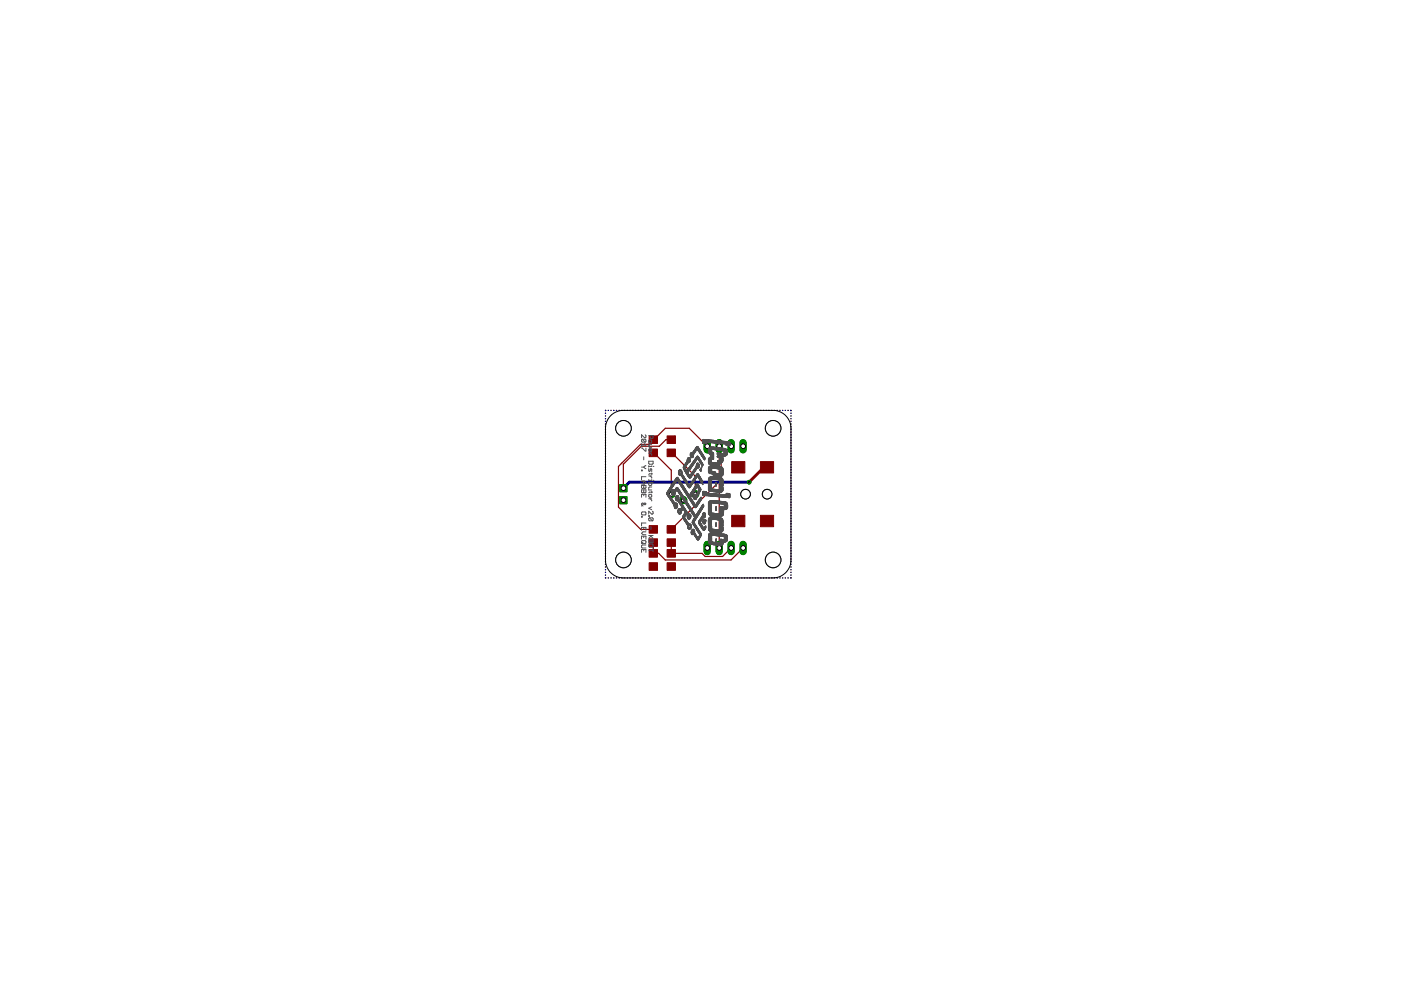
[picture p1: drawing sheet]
<svg xmlns="http://www.w3.org/2000/svg" width="297mm" height="210mm" viewBox="0 0 297 210" stroke-linecap="round" stroke-linejoin="round" font-family="sans-serif">
<g fill="#800000" stroke="#800000" stroke-width=".21">
<path d="M161.2 97.9h2.8v2.4h-2.8z"/>
<path d="M161.2 109.3h2.8v2.4h-2.8z"/>
<path d="M155.1 97.9h2.8v2.4h-2.8z"/>
<path d="M155.1 109.3h2.8v2.4h-2.8z"/>
<path d="M137.6 111.4h1.8v1.7h-1.8z"/>
<path d="M137.6 114.2h1.8v1.6h-1.8z"/>
<path d="M137.6 116.5h1.8v1.6h-1.8z"/>
<path d="M137.6 119.3h1.8v1.6h-1.8z"/>
<path d="M141.4 111.4h1.8v1.7h-1.8z"/>
<path d="M141.4 114.2h1.8v1.6h-1.8z"/>
<path d="M141.4 116.5h1.8v1.6h-1.8z"/>
<path d="M141.4 119.3h1.8v1.6h-1.8z"/>
<path d="M141.4 95.2h1.8v1.6h-1.8z"/>
<path d="M141.4 92.4h1.8v1.6h-1.8z"/>
<path d="M137.6 95.2h1.8v1.6h-1.8z"/>
<path d="M137.6 92.4h1.8v1.6h-1.8z"/>
</g>
<g fill="none" stroke="#800000" stroke-width=".25">
<path d="M128.4 87.6v.1M128.4 88.2h.1M128.4 88.7v.1M128.4 89.3v.1M128.4 89.9h.1M128.4 90.4v.1M128.4 91v.1M128.4 91.6v.1M128.4 92.2h.1M128.4 92.7v.1M128.4 93.3v.1M128.4 93.9h.1"/>
<path d="M128.4 94.4v.1M128.4 95v.1M128.4 95.6v.1M128.4 96.2h.1M128.4 96.7v.1M128.4 97.3v.1M128.4 97.9h.1M128.4 98.4v.1M128.4 99v.1M128.4 99.6v.1M128.4 87v.1M128.9 87h.1"/>
<path d="M129.5 87h.1M130.1 87h.1M130.7 87h.1M131.3 87h.1M131.8 87h.1M132.4 87h.1M133 87h.1M133.6 87h.1M134.1 87h.1M134.7 87h.1M135.3 87h.1M135.9 87h.1"/>
<path d="M136.4 87h.1M137 87h.1M137.6 87h.1M138.2 87h.1M138.5 96v-.1l3.8 3.8v5.1M138.8 87h.1M139.3 87h.1M139.9 87h.1M140.5 87h.1M141.1 87h.1M141.6 87h.1M142.2 87h.1"/>
<path d="M142.3 93.2h-1.1l-1.4 1.4h-3.8l-3.8 3.8v5.1M142.3 96v-.1l5.1 5.1v3.8M142.8 87h.1M143.4 87h.1M144 87h.1M144.5 87h.1M145.1 87h.1M145.7 87h.1M146.3 87h.1M146.9 87h.1M147.4 87h.1M148 87h.1"/>
<path d="M148.6 87h.1M149.2 87h.1M149.7 87h.1M149.9 94.6l-3.8-3.8h-5l-3.6 3.4h-1.7l-4.7 4.7v8.6l4.7 4.7h2.7M150.3 87h.1M150.9 87h.1M151.5 87h.1M152 87h.1M152.5 94.6v7.5l-10.2 10.1M152.6 87h.1M153.2 87h.1M153.8 87h.1"/>
<path d="M154.3 87h.1M154.9 87h.1M155 94.6l-2.1 2.2v5.5l-.4 .4v13.5M155.5 87h.1M156.1 87h.1M156.7 87h.1M157.2 87h.1M157.8 87h.1M158.4 87h.1M159 87h.1M159.6 87h.1M160.1 87h.1"/>
<path d="M160.7 87h.1M161.3 87h.1M161.9 87h.1M162.4 87h.1M163 87h.1M163.6 87h.1M164.2 87h.1M164.7 87h.1M165.3 87h.1M165.9 87h.1M166.5 87h.1M167 87h.1"/>
<path d="M167.6 87l.1 .1M167.7 87.6v.1M167.7 88.2h.1M167.7 88.7v.1M167.7 89.3v.1M167.7 89.9h.1M167.7 90.4v.1M167.7 91v.1M167.7 91.6v.1M167.7 92.2h.1M167.7 92.7v.1M167.7 93.3v.1"/>
<path d="M167.7 93.9h.1M167.7 94.4v.1M167.7 95v.1M167.7 95.6v.1M167.7 96.2h.1M167.7 96.7v.1M167.7 97.3v.1M167.7 97.9h.1M167.7 98.4v.1M167.7 99v.1M167.7 99.6v.1M128.4 100.2h.1"/>
<path d="M128.4 100.7v.1M128.4 101.3v.1M128.4 101.9h.1M128.4 102.4v.1M128.4 103v.1M128.4 103.6v.1M128.4 104.2h.1M128.4 104.7v.1M128.4 105.3v.1M128.4 105.9h.1M128.4 106.4v.1M128.4 107v.1"/>
<path d="M128.4 107.6v.1M128.4 108.2h.1M128.4 108.7v.1M128.4 109.3v.1M128.4 109.9h.1M128.4 110.4v.1M128.4 111v.1M128.4 111.6v.1M128.4 112.2h.1M128.4 112.8h.1M128.4 113.3v.1M128.4 113.9v.1"/>
<path d="M128.4 114.5h.1M128.4 115v.1M128.4 115.6v.1M128.4 116.2h.1M128.4 116.8h.1M128.4 117.3v.1M128.4 117.9v.1M128.4 118.5h.1M128.4 119v.1M128.4 119.6v.1M138.5 115v2.3h1.2l1.4 1.4h13.9l2.5-2.5M142.3 115v2.3h6.5l.7 .7h3.7l1.8-1.8"/>
<path d="M167.7 100.2h.1M167.7 100.7v.1M167.7 101.3v.1M167.7 101.9h.1M167.7 102.4v.1M167.7 103v.1M167.7 103.6v.1M167.7 104.2h.1M167.7 104.7v.1M167.7 105.3v.1M167.7 105.9h.1M167.7 106.4v.1"/>
<path d="M167.7 107v.1M167.7 107.6v.1M167.7 108.2h.1M167.7 108.7v.1M167.7 109.3v.1M167.7 109.9h.1M167.7 110.4v.1M167.7 111v.1M167.7 111.6v.1M167.7 112.2h.1M167.7 112.8h.1M167.7 113.3v.1"/>
<path d="M167.7 113.9v.1M167.7 114.5h.1M167.7 115v.1M167.7 115.6v.1M167.7 116.2h.1M167.7 116.8h.1M167.7 117.3v.1M167.7 117.9v.1M167.7 118.5h.1M167.7 119v.1M167.7 119.6v.1M128.4 120.2h.1"/>
<path d="M128.4 120.8h.1M128.4 121.3v.1M128.4 121.9v.1M128.4 122.5h.1M128.9 122.5h.1M129.5 122.5h.1M130.1 122.5h.1M130.7 122.5h.1M131.3 122.5h.1M131.8 122.5h.1M132.4 122.5h.1M133 122.5h.1"/>
<path d="M133.6 122.5h.1M134.1 122.5h.1M134.7 122.5h.1M135.3 122.5h.1M135.9 122.5h.1M136.4 122.5h.1M137 122.5h.1M137.6 122.5h.1M138.2 122.5h.1M138.8 122.5h.1M139.3 122.5h.1M139.9 122.5h.1"/>
<path d="M140.5 122.5h.1M141.1 122.5h.1M141.6 122.5h.1M142.2 122.5h.1M142.8 122.5h.1M143.4 122.5h.1M144 122.5h.1M144.5 122.5h.1M145.1 122.5h.1M145.7 122.5h.1M146.3 122.5h.1M146.9 122.5h.1"/>
<path d="M147.4 122.5h.1M148 122.5h.1M148.6 122.5h.1M149.2 122.5h.1M149.7 122.5h.1M150.3 122.5h.1M150.9 122.5h.1M151.5 122.5h.1M152 122.5h.1M152.6 122.5h.1M153.2 122.5h.1M153.8 122.5h.1"/>
<path d="M154.3 122.5h.1M154.9 122.5h.1M155.5 122.5h.1M156.1 122.5h.1M156.7 122.5h.1M157.2 122.5h.1M157.8 122.5h.1M158.4 122.5h.1M159 122.5h.1M159.6 122.5h.1M160.1 122.5h.1M160.7 122.5h.1"/>
<path d="M161.3 122.5h.1M161.9 122.5h.1M162.4 122.5h.1M163 122.5h.1M163.6 122.5h.1M164.2 122.5h.1M164.7 122.5h.1M165.3 122.5h.1M165.9 122.5h.1M166.5 122.5h.1M167 122.5h.1M167.7 120.2h.1"/>
<path d="M167.7 120.8h.1M167.7 121.3v.1M167.7 121.9v.1M167.7 122.5h-.1"/>
</g>
<path d="M162.6 99.1v-.7l-3.8 3.8" fill="none" stroke="#800000" stroke-width=".61"/>
<path d="M152.5 93.9v1.5" fill="none" stroke="#008000" stroke-width="1.5"/>
<circle cx="152.5" cy="94.6" r=".51" fill="#fff" stroke="#000" stroke-width=".21"/>
<path d="M155 93.9v1.5" fill="none" stroke="#008000" stroke-width="1.5"/>
<circle cx="155" cy="94.6" r=".51" fill="#fff" stroke="#000" stroke-width=".21"/>
<path d="M157.5 93.9v1.5" fill="none" stroke="#008000" stroke-width="1.5"/>
<circle cx="157.6" cy="94.6" r=".51" fill="#fff" stroke="#000" stroke-width=".21"/>
<path d="M149.9 93.9v1.5" fill="none" stroke="#008000" stroke-width="1.5"/>
<circle cx="150" cy="94.6" r=".51" fill="#fff" stroke="#000" stroke-width=".21"/>
<path d="M131.4 102.7h1.5v1.6h-1.5z" fill="#008000" stroke="#008000" stroke-width=".21"/>
<circle cx="132.2" cy="103.5" r=".51" fill="#fff" stroke="#000" stroke-width=".21"/>
<path d="M131.4 105.3h1.5v1.5h-1.5z" fill="#008000" stroke="#008000" stroke-width=".21"/>
<circle cx="132.2" cy="106" r=".51" fill="#fff" stroke="#000" stroke-width=".21"/>
<circle cx="142.3" cy="104.8" r=".74" fill="#008000" stroke="#008000" stroke-width=".21"/>
<circle cx="142.3" cy="104.8" r=".44" fill="#fff" stroke="#000" stroke-width=".21"/>
<circle cx="144.9" cy="106" r=".74" fill="#008000" stroke="#008000" stroke-width=".21"/>
<circle cx="144.9" cy="106" r=".44" fill="#fff" stroke="#000" stroke-width=".21"/>
<circle cx="147.4" cy="104.8" r=".74" fill="#008000" stroke="#008000" stroke-width=".21"/>
<circle cx="147.4" cy="104.8" r=".44" fill="#fff" stroke="#000" stroke-width=".21"/>
<path d="M152.5 115.4v1.5" fill="none" stroke="#008000" stroke-width="1.5"/>
<circle cx="152.5" cy="116.2" r=".51" fill="#fff" stroke="#000" stroke-width=".21"/>
<path d="M155 115.4v1.5" fill="none" stroke="#008000" stroke-width="1.5"/>
<circle cx="155" cy="116.2" r=".51" fill="#fff" stroke="#000" stroke-width=".21"/>
<path d="M157.5 115.4v1.5" fill="none" stroke="#008000" stroke-width="1.5"/>
<circle cx="157.6" cy="116.2" r=".51" fill="#fff" stroke="#000" stroke-width=".21"/>
<path d="M149.9 115.4v1.5" fill="none" stroke="#008000" stroke-width="1.5"/>
<circle cx="150" cy="116.2" r=".51" fill="#fff" stroke="#000" stroke-width=".21"/>
<circle cx="158.8" cy="102.2" r=".38" fill="#008000" stroke="#008000" stroke-width=".21"/>
<circle cx="158.8" cy="102.2" r=".17" fill="#fff" stroke="#000" stroke-width=".21"/>
<g fill="none" stroke="#000080" stroke-width=".25">
<path d="M128.4 87.6v.1M128.4 88.2h.1M128.4 88.7v.1M128.4 89.3v.1M128.4 89.9h.1M128.4 90.4v.1M128.4 91v.1M128.4 91.6v.1M128.4 92.2h.1M128.4 92.7v.1M128.4 93.3v.1M128.4 93.9h.1"/>
<path d="M128.4 94.4v.1M128.4 95v.1M128.4 95.6v.1M128.4 96.2h.1M128.4 96.7v.1M128.4 97.3v.1M128.4 97.9h.1M128.4 98.4v.1M128.4 99v.1M128.4 99.6v.1M128.4 87v.1M128.9 87h.1"/>
<path d="M129.5 87h.1M130.1 87h.1M130.7 87h.1M131.3 87h.1M131.8 87h.1M132.4 87h.1M133 87h.1M133.6 87h.1M134.1 87h.1M134.7 87h.1M135.3 87h.1M135.9 87h.1"/>
<path d="M136.4 87h.1M137 87h.1M137.6 87h.1M138.2 87h.1M138.8 87h.1M139.3 87h.1M139.9 87h.1M140.5 87h.1M141.1 87h.1M141.6 87h.1M142.2 87h.1M142.8 87h.1"/>
<path d="M143.4 87h.1M144 87h.1M144.5 87h.1M145.1 87h.1M145.7 87h.1M146.3 87h.1M146.9 87h.1M147.4 87h.1M148 87h.1M148.6 87h.1M149.2 87h.1M149.7 87h.1"/>
<path d="M150.3 87h.1M150.9 87h.1M151.5 87h.1M152 87h.1M152.6 87h.1M153.2 87h.1M153.8 87h.1M154.3 87h.1M154.9 87h.1M155.5 87h.1M156.1 87h.1M156.7 87h.1"/>
<path d="M157.2 87h.1M157.8 87h.1M158.4 87h.1M159 87h.1M159.6 87h.1M160.1 87h.1M160.7 87h.1M161.3 87h.1M161.9 87h.1M162.4 87h.1M163 87h.1M163.6 87h.1"/>
<path d="M164.2 87h.1M164.7 87h.1M165.3 87h.1M165.9 87h.1M166.5 87h.1M167 87h.1M167.6 87l.1 .1M167.7 87.6v.1M167.7 88.2h.1M167.7 88.7v.1M167.7 89.3v.1M167.7 89.9h.1"/>
<path d="M167.7 90.4v.1M167.7 91v.1M167.7 91.6v.1M167.7 92.2h.1M167.7 92.7v.1M167.7 93.3v.1M167.7 93.9h.1M167.7 94.4v.1M167.7 95v.1M167.7 95.6v.1M167.7 96.2h.1M167.7 96.7v.1"/>
<path d="M167.7 97.3v.1M167.7 97.9h.1M167.7 98.4v.1M167.7 99v.1M167.7 99.6v.1M128.4 100.2h.1M128.4 100.7v.1M128.4 101.3v.1M128.4 101.9h.1M128.4 102.4v.1M128.4 103v.1M128.4 103.6v.1"/>
<path d="M128.4 104.2h.1M128.4 104.7v.1M128.4 105.3v.1M128.4 105.9h.1M128.4 106.4v.1M128.4 107v.1M128.4 107.6v.1M128.4 108.2h.1M128.4 108.7v.1M128.4 109.3v.1M128.4 109.9h.1M128.4 110.4v.1"/>
<path d="M128.4 111v.1M128.4 111.6v.1M128.4 112.2h.1M128.4 112.8h.1M128.4 113.3v.1M128.4 113.9v.1M128.4 114.5h.1M128.4 115v.1M128.4 115.6v.1M128.4 116.2h.1M128.4 116.8h.1M128.4 117.3v.1"/>
<path d="M128.4 117.9v.1M128.4 118.5h.1M128.4 119v.1M128.4 119.6v.1M167.7 100.2h.1M167.7 100.7v.1M167.7 101.3v.1M167.7 101.9h.1M167.7 102.4v.1M167.7 103v.1M167.7 103.6v.1M167.7 104.2h.1"/>
<path d="M167.7 104.7v.1M167.7 105.3v.1M167.7 105.9h.1M167.7 106.4v.1M167.7 107v.1M167.7 107.6v.1M167.7 108.2h.1M167.7 108.7v.1M167.7 109.3v.1M167.7 109.9h.1M167.7 110.4v.1M167.7 111v.1"/>
<path d="M167.7 111.6v.1M167.7 112.2h.1M167.7 112.8h.1M167.7 113.3v.1M167.7 113.9v.1M167.7 114.5h.1M167.7 115v.1M167.7 115.6v.1M167.7 116.2h.1M167.7 116.8h.1M167.7 117.3v.1M167.7 117.9v.1"/>
<path d="M167.7 118.5h.1M167.7 119v.1M167.7 119.6v.1M128.4 122.5h.1M128.4 120.2h.1M128.4 120.8h.1M128.4 121.3v.1M128.4 121.9v.1M128.9 122.5h.1M129.5 122.5h.1M130.1 122.5h.1M130.7 122.5h.1"/>
<path d="M131.3 122.5h.1M131.8 122.5h.1M132.4 122.5h.1M133 122.5h.1M133.6 122.5h.1M134.1 122.5h.1M134.7 122.5h.1M135.3 122.5h.1M135.9 122.5h.1M136.4 122.5h.1M137 122.5h.1M137.6 122.5h.1"/>
<path d="M138.2 122.5h.1M138.8 122.5h.1M139.3 122.5h.1M139.9 122.5h.1M140.5 122.5h.1M141.1 122.5h.1M141.6 122.5h.1M142.2 122.5h.1M142.8 122.5h.1M143.4 122.5h.1M144 122.5h.1M144.5 122.5h.1"/>
<path d="M145.1 122.5h.1M145.7 122.5h.1M146.3 122.5h.1M146.9 122.5h.1M147.4 122.5h.1M148 122.5h.1M148.6 122.5h.1M149.2 122.5h.1M149.7 122.5h.1M150.3 122.5h.1M150.9 122.5h.1M151.5 122.5h.1"/>
<path d="M152 122.5h.1M152.6 122.5h.1M153.2 122.5h.1M153.8 122.5h.1M154.3 122.5h.1M154.9 122.5h.1M155.5 122.5h.1M156.1 122.5h.1M156.7 122.5h.1M157.2 122.5h.1M157.8 122.5h.1M158.4 122.5h.1"/>
<path d="M159 122.5h.1M159.6 122.5h.1M160.1 122.5h.1M160.7 122.5h.1M161.3 122.5h.1M161.9 122.5h.1M162.4 122.5h.1M163 122.5h.1M163.6 122.5h.1M164.2 122.5h.1M164.7 122.5h.1M165.3 122.5h.1"/>
<path d="M165.9 122.5h.1M166.5 122.5h.1M167 122.5h.1M167.7 120.2h.1M167.7 120.8h.1M167.7 121.3v.1M167.7 121.9v.1M167.7 122.5h-.1"/>
</g>
<path d="M158.8 102.2h-25.4l-1.2 1.3" fill="none" stroke="#000080" stroke-width=".61"/>
<path d="M152.5 93.9v1.5" fill="none" stroke="#008000" stroke-width="1.5"/>
<circle cx="152.5" cy="94.6" r=".51" fill="#fff" stroke="#000" stroke-width=".21"/>
<path d="M155 93.9v1.5" fill="none" stroke="#008000" stroke-width="1.5"/>
<circle cx="155" cy="94.6" r=".51" fill="#fff" stroke="#000" stroke-width=".21"/>
<path d="M157.5 93.9v1.5" fill="none" stroke="#008000" stroke-width="1.5"/>
<circle cx="157.6" cy="94.6" r=".51" fill="#fff" stroke="#000" stroke-width=".21"/>
<path d="M149.9 93.9v1.5" fill="none" stroke="#008000" stroke-width="1.5"/>
<circle cx="150" cy="94.6" r=".51" fill="#fff" stroke="#000" stroke-width=".21"/>
<path d="M131.4 102.7h1.5v1.6h-1.5z" fill="#008000" stroke="#008000" stroke-width=".21"/>
<circle cx="132.2" cy="103.5" r=".51" fill="#fff" stroke="#000" stroke-width=".21"/>
<path d="M131.4 105.3h1.5v1.5h-1.5z" fill="#008000" stroke="#008000" stroke-width=".21"/>
<circle cx="132.2" cy="106" r=".51" fill="#fff" stroke="#000" stroke-width=".21"/>
<circle cx="142.3" cy="104.8" r=".74" fill="#008000" stroke="#008000" stroke-width=".21"/>
<circle cx="142.3" cy="104.8" r=".44" fill="#fff" stroke="#000" stroke-width=".21"/>
<circle cx="144.9" cy="106" r=".74" fill="#008000" stroke="#008000" stroke-width=".21"/>
<circle cx="144.9" cy="106" r=".44" fill="#fff" stroke="#000" stroke-width=".21"/>
<circle cx="147.4" cy="104.8" r=".74" fill="#008000" stroke="#008000" stroke-width=".21"/>
<circle cx="147.4" cy="104.8" r=".44" fill="#fff" stroke="#000" stroke-width=".21"/>
<path d="M152.5 115.4v1.5" fill="none" stroke="#008000" stroke-width="1.5"/>
<circle cx="152.5" cy="116.2" r=".51" fill="#fff" stroke="#000" stroke-width=".21"/>
<path d="M155 115.4v1.5" fill="none" stroke="#008000" stroke-width="1.5"/>
<circle cx="155" cy="116.2" r=".51" fill="#fff" stroke="#000" stroke-width=".21"/>
<path d="M157.5 115.4v1.5" fill="none" stroke="#008000" stroke-width="1.5"/>
<circle cx="157.6" cy="116.2" r=".51" fill="#fff" stroke="#000" stroke-width=".21"/>
<path d="M149.9 115.4v1.5" fill="none" stroke="#008000" stroke-width="1.5"/>
<circle cx="150" cy="116.2" r=".51" fill="#fff" stroke="#000" stroke-width=".21"/>
<circle cx="158.8" cy="102.2" r=".38" fill="#008000" stroke="#008000" stroke-width=".21"/>
<circle cx="158.8" cy="102.2" r=".17" fill="#fff" stroke="#000" stroke-width=".21"/>
<g fill="none" stroke="#505050" stroke-width=".21">
<path d="M136 94.1v.6M136 99.7l.2 .1zM136 95l.8 .6h.1v-.6M136 99h.5M136.2 93.1l-.2 .2 .2 .4h.6M136.2 93.1h.6l.1 .2-.1 .4M136.2 93.1l.6 .6M136.5 96.9v.6M136.5 99l.4 .4M136.7 94.1l.2 .3h-.9M136.8 92.2l.1 .2-.1 .4-.8-.6v.6M136.9 98.7l-.4 .3"/>
<path d="M137.5 92.4h1v.4l-.5 .2-.1-.2v-.4M137.5 97.8h1v.5l-.2 .1h-.6l-.2-.1zM137.5 99.4l.2 .6 .3-.6 .2 .1v.5M137.5 98.7v.3M137.5 96.1h.7M137.7 93.3l.5 .1-.2 .5h-.3l-.2-.2zM137.9 95.1v.7l.3-.2-.2-.5h-.3l-.2 .5M137.9 96.1l.3 .5M138.2 98.7v.2h-.7M138.2 94.2h-.5l-.2 .2 .2 .4h.5M138.5 98.9h.1M136 102.9h.9v.5l-.1 .2-.3-.2-.3 .2z"/>
<path d="M136 103.9h.9v.5l-.1 .1-.3-.1-.3 .1-.2-.1zM136 105.4v-.6h.9v.6M136 109.5h.2v.1h-.2zM136 107.3l.8-.6 .1 .1-.1 .2-.5-.3-.3 .1 .3 .5M136 112.4v-.6h.9v.6M136 114.3v-.6h.9v.6M136 117.1v-.6h.9v.6M136 102h.7l.2 .3-.2 .3h-.7M136.2 108.5h.6l.1 .5-.1 .2h-.6l-.2-.2zM136.2 114.6h.6l.1 .5-.1 .2h-.6l-.2-.2zM136.3 114.9l-.3 .4M136.5 102v.6"/>
<path d="M136.5 102.9v.5M136.5 103.9v.5M136.5 104.8v.3M136.5 111.8v.3M136.5 113.7v.3M136.5 116.5v.3M136.9 101.1h-.9v.6M136.9 110.9h-.9v.6M136.9 115.5h-.7l-.2 .2 .2 .5h.7M136.9 112.8h-.6l-.3 .3 .3 .3h.6M137.5 114.5h1v.4l-.2 .2-.3-.2-.3 .2-.2-.2zM137.5 115.5l.2-.1h.6l.2 .5-.2 .1h-.6z"/>
<path d="M137.5 101.7v.3M137.5 109.3l.2 .2zM137.5 100.9h.7M137.5 105.7h.7M137.5 113.5h1M137.5 116.6h1M137.7 109.8h.6l.2 .1-.2 .5M137.7 104.8l.5 .2v.3l-.2 .1-.5-.1zM137.7 109.8l-.2 .1 .2 .5h.6M137.7 109.8l.6 .6M137.9 100.9l.3 .5M137.9 105.7l.3 .5"/>
<path d="M137.9 113.5l.6 .7M138 111.7v.6M138 114.5v.4M138 113.7l-.5 .5M138.2 102.3v.5l-.2 .1-.5-.1v-.5h1M138.2 103.3h-.5l-.2 .1v.5h.7M138.2 100.3v.3M138.2 101.7v.2h-.7M138.2 104.2v.3M138.2 107.5l-.7 .3 .7 .3M138.3 108.4l.2 .1-.2 .5-.8-.6v.6M138.3 100.5h-.6l-.2 .1"/>
<path d="M138.3 104.4h-.6l-.2 .1M138.5 116.3v.7M138.5 101.9h.1"/>
</g>
<g fill="#505050" stroke="#505050" stroke-width=".21">
<path d="M141.4 104.5v.3z"/>
<path d="M141.4 104.4l.1 .5z"/>
<path d="M141.5 104.3v.6z"/>
<path d="M141.5 104.2v.8z"/>
<path d="M141.5 104.2l.1 .8z"/>
<path d="M141.6 104.2v.9z"/>
<path d="M141.6 104.1v1.1z"/>
<path d="M141.6 104.1l.1 1.1z"/>
<path d="M141.6 104l.1 1.2z"/>
<path d="M141.7 104v1.3z"/>
<path d="M141.7 104l.1 .6z"/>
<path d="M141.7 104.6l.1 .7z"/>
<path d="M141.7 103.9l.1 .6z"/>
<path d="M141.7 104.7l.1 .6z"/>
<path d="M141.8 103.9v.6z"/>
<path d="M141.8 104.7v.7z"/>
<path d="M141.8 103.8v.7z"/>
<path d="M141.8 104.8v.6z"/>
<path d="M141.8 103.8v.6z"/>
<path d="M141.8 103.8l.1 .6z"/>
<path d="M141.8 104.9l.1 .6z"/>
<path d="M141.9 103.7v.6z"/>
<path d="M141.9 104.9v.6z"/>
<path d="M141.9 104.9v.7z"/>
<path d="M141.9 103.6v.7z"/>
<path d="M141.9 105v.6z"/>
<path d="M141.9 103.6l.1 .6z"/>
<path d="M141.9 105l.1 .6z"/>
<path d="M141.9 103.5l.1 .7z"/>
<path d="M141.9 105.1l.1 .5z"/>
<path d="M142 103.5v.6z"/>
<path d="M142 105.1v.6z"/>
<path d="M142 103.4l.1 .7z"/>
<path d="M142 105.2l.1 .6z"/>
<path d="M142 103.4l.1 .6z"/>
<path d="M142.1 103.4v.6z"/>
<path d="M142.1 105.2v.7z"/>
<path d="M142.1 103.3l.1 .7z"/>
<path d="M142.1 105.3l.1 .6z"/>
<path d="M142.1 103.3l.1 .6z"/>
<path d="M142.2 103.3v.6z"/>
<path d="M142.2 105.4v.6z"/>
<path d="M142.2 103.2v.6z"/>
<path d="M142.2 103.1l.1 .7z"/>
<path d="M142.2 105.5l.1 .6z"/>
<path d="M142.3 103.1v.6z"/>
<path d="M142.3 105.5v.6z"/>
<path d="M142.3 103v.7z"/>
<path d="M142.3 105.6v.6z"/>
<path d="M142.3 103l.1 .6z"/>
<path d="M142.3 105.6l.1 .6z"/>
<path d="M142.3 102.9l.1 .7z"/>
<path d="M142.3 104.2l.1 .4z"/>
<path d="M142.3 105.7l.1 .6z"/>
<path d="M142.4 102.9v.6z"/>
<path d="M142.4 104.1v.5z"/>
<path d="M142.4 105.7v.6z"/>
<path d="M142.4 102.8l.1 .7z"/>
<path d="M142.4 104.1l.1 .6z"/>
<path d="M142.4 105.7l.1 .6z"/>
<path d="M142.4 102.8l.1 .6z"/>
<path d="M142.4 104l.1 .8z"/>
<path d="M142.4 105.8l.1 .6z"/>
<path d="M142.5 102.8v.6z"/>
<path d="M142.5 104v.9z"/>
<path d="M142.5 105.8v.6z"/>
<path d="M142.5 102.7v.7z"/>
<path d="M142.5 103.9v1z"/>
<path d="M142.5 105.9v.5z"/>
<path d="M142.5 105.9v.6z"/>
<path d="M142.5 102.7l.1 .6z"/>
<path d="M142.5 103.9l.1 1.1z"/>
<path d="M142.5 105.9l.1 .6z"/>
<path d="M142.6 102.6v.7z"/>
<path d="M142.6 103.9v.4z"/>
<path d="M142.6 104.6v.4z"/>
<path d="M142.6 106v.6z"/>
<path d="M142.6 102.6v.6z"/>
<path d="M142.6 103.8v.4z"/>
<path d="M142.6 102.5v.7z"/>
<path d="M142.6 103.9v.3z"/>
<path d="M142.6 104.7v.3z"/>
<path d="M142.6 106v.7z"/>
<path d="M142.6 102.5l.1 .6z"/>
<path d="M142.6 103.8l.1 .3z"/>
<path d="M142.6 104.7l.1 .3z"/>
<path d="M142.6 106.1l.1 .6z"/>
<path d="M142.7 102.5v.6z"/>
<path d="M142.7 103.8v.3z"/>
<path d="M142.7 104.7v.3z"/>
<path d="M142.7 106.1v.6z"/>
<path d="M142.7 102.4v.7z"/>
<path d="M142.7 104.8v.2z"/>
<path d="M142.7 106.1v.7z"/>
<path d="M142.7 106.2v.6z"/>
<path d="M142.7 102.4l.1 .6z"/>
<path d="M142.7 103.8l.1 .3z"/>
<path d="M142.7 104.8l.1 .2z"/>
<path d="M142.7 106.2l.1 .6z"/>
<path d="M142.7 102.3l.1 .7z"/>
<path d="M142.7 104.8l.1 .3z"/>
<path d="M142.7 106.3l.1 .6z"/>
<path d="M142.8 102.3v.6z"/>
<path d="M142.8 103.8v.3z"/>
<path d="M142.8 104.8v.3z"/>
<path d="M142.8 106.3v.6z"/>
<path d="M142.8 102.2l.1 .7z"/>
<path d="M142.8 103.8l.1 .3z"/>
<path d="M142.8 104.8l.1 .3z"/>
<path d="M142.8 106.3l.1 .7z"/>
<path d="M142.8 102.2l.1 .6z"/>
<path d="M142.8 103.9l.1 .2z"/>
<path d="M142.8 104.8l.1 .2z"/>
<path d="M142.8 106.4l.1 .6z"/>
<path d="M142.9 102.2v.6z"/>
<path d="M142.9 103.8v.4z"/>
<path d="M142.9 104.7v.3z"/>
<path d="M142.9 106.4v.6z"/>
<path d="M142.9 103.9v.3z"/>
<path d="M142.9 106.4v.7z"/>
<path d="M142.9 102.1v.7z"/>
<path d="M142.9 103.9v.4z"/>
<path d="M142.9 106.5v.8z"/>
<path d="M142.9 102.1l.1 .6z"/>
<path d="M142.9 103.9l.1 .6z"/>
<path d="M142.9 104.6l.1 .4z"/>
<path d="M142.9 106.5l.1 .9z"/>
<path d="M143 102v.7z"/>
<path d="M143 103.9v1z"/>
<path d="M143 106.6v.9z"/>
<path d="M143 102v.6z"/>
<path d="M143 103.9v.8z"/>
<path d="M143 104.8v.1z"/>
<path d="M143 106.6v1z"/>
<path d="M143 101.9v.7z"/>
<path d="M143 104v.7z"/>
<path d="M143 101.9l.1 .7z"/>
<path d="M143 104l.1 .7z"/>
<path d="M143 106.7l.1 1z"/>
<path d="M143 101.9l.1 .6z"/>
<path d="M143 103.9l.1 .9z"/>
<path d="M143.1 101.8v.7z"/>
<path d="M143.1 103.9v.8z"/>
<path d="M143.1 106.7v1.1z"/>
<path d="M143.1 101.8l.1 .7z"/>
<path d="M143.1 103.8l.1 .8z"/>
<path d="M143.1 106.7l.1 .4z"/>
<path d="M143.1 107.4l.1 .4z"/>
<path d="M143.1 101.7l.1 .7z"/>
<path d="M143.1 103.8l.1 .7z"/>
<path d="M143.1 106.7l.1 .3z"/>
<path d="M143.1 107.5l.1 .3z"/>
<path d="M143.2 101.7v.7z"/>
<path d="M143.2 103.8v.6z"/>
<path d="M143.2 106.7v.3z"/>
<path d="M143.2 107.5v.3z"/>
<path d="M143.2 101.6v.8z"/>
<path d="M143.2 103.7v.6z"/>
<path d="M143.2 105.5v.2z"/>
<path d="M143.2 106.7v.2z"/>
<path d="M143.2 101.6v.7z"/>
<path d="M143.2 105.4v.4z"/>
<path d="M143.2 101.6l.1 .7z"/>
<path d="M143.2 103.7l.1 .5z"/>
<path d="M143.2 105.3l.1 .6z"/>
<path d="M143.2 106.7l.1 .2z"/>
<path d="M143.2 107.5l.1 .3z"/>
<path d="M143.3 101.5v.7z"/>
<path d="M143.3 103.6v.6z"/>
<path d="M143.3 105.3v.7z"/>
<path d="M143.3 106.7v.2z"/>
<path d="M143.3 107.5v.3z"/>
<path d="M143.3 105.2v.8z"/>
<path d="M143.3 103.5v.6z"/>
<path d="M143.3 101.4l.1 .8z"/>
<path d="M143.3 103.5l.1 .6z"/>
<path d="M143.3 105.2l.1 .9z"/>
<path d="M143.3 106.7l.1 .2z"/>
<path d="M143.3 107.5l.1 .3z"/>
<path d="M143.4 101.4v.7z"/>
<path d="M143.4 103.5v.6z"/>
<path d="M143.4 105.2v.9z"/>
<path d="M143.4 106.7v.3z"/>
<path d="M143.4 107.5v.3z"/>
<path d="M143.4 101.3v.8z"/>
<path d="M143.4 103.4v.6z"/>
<path d="M143.4 105.1v.4z"/>
<path d="M143.4 105.7v.4z"/>
<path d="M143.4 101.3v.7z"/>
<path d="M143.4 105.1v.3z"/>
<path d="M143.4 105.8v.4z"/>
<path d="M143.4 101.3l.1 .7z"/>
<path d="M143.4 103.4l.1 .6z"/>
<path d="M143.4 105.1l.1 .2z"/>
<path d="M143.4 105.8l.1 .4z"/>
<path d="M143.4 106.7l.1 .3z"/>
<path d="M143.4 107.5l.1 .3z"/>
<path d="M143.4 101.3l.1 .6z"/>
<path d="M143.4 103.4l.1 .5z"/>
<path d="M143.4 106.7l.1 .5z"/>
<path d="M143.4 107.4l.1 .3z"/>
<path d="M143.5 101.3v.6z"/>
<path d="M143.5 103.4v.5z"/>
<path d="M143.5 105.1v.2z"/>
<path d="M143.5 105.9v.3z"/>
<path d="M143.5 106.7v1z"/>
<path d="M143.5 101.2l.1 .7z"/>
<path d="M143.5 103.4l.1 .5z"/>
<path d="M143.5 105.1l.1 .2z"/>
<path d="M143.5 105.9l.1 .3z"/>
<path d="M143.5 106.7l.1 1z"/>
<path d="M143.5 101.2l.1 .6z"/>
<path d="M143.5 106.8l.1 .9z"/>
<path d="M143.6 101.2v.6z"/>
<path d="M143.6 103.4v.5z"/>
<path d="M143.6 105.1v.2z"/>
<path d="M143.6 105.9v.3z"/>
<path d="M143.6 106.8v.8z"/>
<path d="M143.6 103.4v.6z"/>
<path d="M143.6 105.8v.3z"/>
<path d="M143.6 106.9v.7z"/>
<path d="M143.6 101.2v.7z"/>
<path d="M143.6 107v.5z"/>
<path d="M143.6 101.2l.1 .7z"/>
<path d="M143.6 103.4l.1 .7z"/>
<path d="M143.6 105.1l.1 .2z"/>
<path d="M143.6 105.8l.1 .3z"/>
<path d="M143.6 107.1l.1 .3z"/>
<path d="M143.7 101.2v.8z"/>
<path d="M143.7 103.4v.7z"/>
<path d="M143.7 105.1v.2z"/>
<path d="M143.7 105.8v.4z"/>
<path d="M143.7 101.3v.7z"/>
<path d="M143.7 103.5v.6z"/>
<path d="M143.7 105.7v.5z"/>
<path d="M143.7 103.5v.7z"/>
<path d="M143.7 105.5v.7z"/>
<path d="M143.7 108.3v.2z"/>
<path d="M143.7 101.3l.1 .8z"/>
<path d="M143.7 103.5l.1 .7z"/>
<path d="M143.7 105.1l.1 1.2z"/>
<path d="M143.7 108.2l.1 .4z"/>
<path d="M143.7 101.4l.1 .7z"/>
<path d="M143.7 103.5l.1 .8z"/>
<path d="M143.7 108.1l.1 .6z"/>
<path d="M143.8 101.4v.8z"/>
<path d="M143.8 103.6v.7z"/>
<path d="M143.8 105.2v1.1z"/>
<path d="M143.8 108.1v.6z"/>
<path d="M143.8 103.6v.8z"/>
<path d="M143.8 105.2v1.2z"/>
<path d="M143.8 108v.8z"/>
<path d="M143.8 101.5l.1 .7z"/>
<path d="M143.8 103.7l.1 .7z"/>
<path d="M143.8 105.2l.1 1.2z"/>
<path d="M143.8 108l.1 .8z"/>
<path d="M143.8 100.1l.1 .3z"/>
<path d="M143.8 105.3l.1 1.1z"/>
<path d="M143.8 107.9l.1 .9z"/>
<path d="M143.9 99.9v.6z"/>
<path d="M143.9 101.5v.8z"/>
<path d="M143.9 103.7v.7z"/>
<path d="M143.9 105.3v1.2z"/>
<path d="M143.9 107.9v.4z"/>
<path d="M143.9 108.5v.4z"/>
<path d="M143.9 99.8l.1 .8z"/>
<path d="M143.9 101.6l.1 .7z"/>
<path d="M143.9 103.8l.1 .7z"/>
<path d="M143.9 105.4l.1 .2z"/>
<path d="M143.9 105.8l.1 .7z"/>
<path d="M143.9 107.9l.1 .3z"/>
<path d="M143.9 108.6l.1 .3z"/>
<path d="M143.9 101.6l.1 .8z"/>
<path d="M143.9 105.9l.1 .6z"/>
<path d="M144 99.8v.8z"/>
<path d="M144 101.7v.7z"/>
<path d="M144 103.8v.8z"/>
<path d="M144 105.9v.7z"/>
<path d="M144 107.9v.3z"/>
<path d="M144 108.7v.2z"/>
<path d="M144 99.7v1z"/>
<path d="M144 103.9v.7z"/>
<path d="M144 106v.6z"/>
<path d="M144 107.9v.2z"/>
<path d="M144 108.7v.3z"/>
<path d="M144 101.7v.8z"/>
<path d="M144 99.7l.1 .3z"/>
<path d="M144 100.4l.1 .4z"/>
<path d="M144 101.8l.1 .7z"/>
<path d="M144 104l.1 .7z"/>
<path d="M144 106l.1 .7z"/>
<path d="M144 107.8l.1 .3z"/>
<path d="M144 108.7l.1 .3z"/>
<path d="M144.1 99.7v.3z"/>
<path d="M144.1 100.5v.3z"/>
<path d="M144.1 101.8v.8z"/>
<path d="M144.1 104v.7z"/>
<path d="M144.1 106.1v.6z"/>
<path d="M144.1 107.8v.3z"/>
<path d="M144.1 108.8v.2z"/>
<path d="M144.1 99.6v.3z"/>
<path d="M144.1 101.9v.7z"/>
<path d="M144.1 104v.8z"/>
<path d="M144.1 106.1v.7z"/>
<path d="M144.1 99.7v.2z"/>
<path d="M144.1 104.1v.7z"/>
<path d="M144.1 106.2v.6z"/>
<path d="M144.1 107.9v.2z"/>
<path d="M144.1 99.6l.1 .3z"/>
<path d="M144.1 100.6l.1 .2z"/>
<path d="M144.1 101.9l.1 .8z"/>
<path d="M144.1 104.1l.1 .7z"/>
<path d="M144.1 106.2l.1 .6z"/>
<path d="M144.1 107.9l.1 .2z"/>
<path d="M144.1 108.8l.1 .2z"/>
<path d="M144.1 102l.1 .7z"/>
<path d="M144.1 104.1l.1 .8z"/>
<path d="M144.1 106.3l.1 .5z"/>
<path d="M144.1 107.9l.1 .3z"/>
<path d="M144.1 108.7l.1 .3z"/>
<path d="M144.2 99.6v.3z"/>
<path d="M144.2 100.6v.2z"/>
<path d="M144.2 102v.7z"/>
<path d="M144.2 104.2v.7z"/>
<path d="M144.2 106.3v.6z"/>
<path d="M144.2 107.9v.4z"/>
<path d="M144.2 108.7v.3z"/>
<path d="M144.2 99.6l.1 .3z"/>
<path d="M144.2 100.6l.1 .2z"/>
<path d="M144.2 102.1l.1 .7z"/>
<path d="M144.2 104.2l.1 .7z"/>
<path d="M144.2 106.3l.1 .6z"/>
<path d="M144.2 107.9l.1 1.1z"/>
<path d="M144.2 104.3l.1 .7z"/>
<path d="M144.2 106.3l.1 .7z"/>
<path d="M144.3 99.6v.3z"/>
<path d="M144.3 100.6v.2z"/>
<path d="M144.3 102.1v.7z"/>
<path d="M144.3 104.3v.7z"/>
<path d="M144.3 106.4v.6z"/>
<path d="M144.3 107.9v1z"/>
<path d="M144.3 99.7v.2z"/>
<path d="M144.3 102.2v.7z"/>
<path d="M144.3 104.4v.7z"/>
<path d="M144.3 106.4v.7z"/>
<path d="M144.3 100.5v.3z"/>
<path d="M144.3 106.5v.6z"/>
<path d="M144.3 99.7l.1 .3z"/>
<path d="M144.3 100.5l.1 .3z"/>
<path d="M144.3 102.3l.1 .7z"/>
<path d="M144.3 104.4l.1 .7z"/>
<path d="M144.3 106.5l.1 .6z"/>
<path d="M144.3 107.8l.1 1.1z"/>
<path d="M144.4 99.7v.3z"/>
<path d="M144.4 100.5v.3z"/>
<path d="M144.4 102.3v.7z"/>
<path d="M144.4 104.5v.7z"/>
<path d="M144.4 106.6v.6z"/>
<path d="M144.4 107.8v1z"/>
<path d="M144.4 99.7v.4z"/>
<path d="M144.4 100.4v.4z"/>
<path d="M144.4 102.3v.8z"/>
<path d="M144.4 99.7v.5z"/>
<path d="M144.4 100.3v.5z"/>
<path d="M144.4 102.4v.7z"/>
<path d="M144.4 104.5v.8z"/>
<path d="M144.4 106.7v.6z"/>
<path d="M144.4 107.8v.9z"/>
<path d="M144.4 99.7l.1 1.2z"/>
<path d="M144.4 102.4l.1 .7z"/>
<path d="M144.4 104.6l.1 .7z"/>
<path d="M144.4 106.7l.1 .6z"/>
<path d="M144.4 107.7l.1 .9z"/>
<path d="M144.4 99.8l.1 1.1z"/>
<path d="M144.4 102.4l.1 .8z"/>
<path d="M144.4 107.7l.1 .8z"/>
<path d="M144.5 99.8v1.1z"/>
<path d="M144.5 102.5v.7z"/>
<path d="M144.5 104.7v.7z"/>
<path d="M144.5 106.8v.6z"/>
<path d="M144.5 107.6v.8z"/>
<path d="M144.5 99.8v1.2z"/>
<path d="M144.5 102.5v.8z"/>
<path d="M144.5 107.6v.7z"/>
<path d="M144.5 99.9l.1 1.1z"/>
<path d="M144.5 102.6l.1 .7z"/>
<path d="M144.5 104.7l.1 .8z"/>
<path d="M144.5 106.8l.1 1.5z"/>
<path d="M144.5 100l.1 1z"/>
<path d="M144.5 104.8l.1 .7z"/>
<path d="M144.5 106.9l.1 1.3z"/>
<path d="M144.6 100.2v.9z"/>
<path d="M144.6 102.6v.8z"/>
<path d="M144.6 104.8v.7z"/>
<path d="M144.6 106.9v1.3z"/>
<path d="M144.6 100.5l.1 .6z"/>
<path d="M144.6 102.7l.1 .7z"/>
<path d="M144.6 104.8l.1 .8z"/>
<path d="M144.6 107l.1 1.2z"/>
<path d="M144.6 100.5l.1 .7z"/>
<path d="M144.6 104.9l.1 .7z"/>
<path d="M144.6 107l.1 1.1z"/>
<path d="M144.7 100.6v.6z"/>
<path d="M144.7 102.7v.8z"/>
<path d="M144.7 104.9v.7z"/>
<path d="M144.7 107v1.1z"/>
<path d="M144.7 102.8v.7z"/>
<path d="M144.7 105v.7z"/>
<path d="M144.7 107.1v1z"/>
<path d="M144.7 100.6v.7z"/>
<path d="M144.7 107.1v.9z"/>
<path d="M144.7 100.7l.1 .6z"/>
<path d="M144.7 102.9l.1 .7z"/>
<path d="M144.7 105.1l.1 .7z"/>
<path d="M144.7 107.2l.1 .8z"/>
<path d="M144.8 100.8v.6z"/>
<path d="M144.8 102.9v.7z"/>
<path d="M144.8 105.1v.7z"/>
<path d="M144.8 107.2v.7z"/>
<path d="M144.8 109.5v.3z"/>
<path d="M144.8 103v.7z"/>
<path d="M144.8 109.4v.4z"/>
<path d="M144.8 105.2v.7z"/>
<path d="M144.8 107.3v.6z"/>
<path d="M144.8 109.4v.5z"/>
<path d="M144.8 100.9l.1 .6z"/>
<path d="M144.8 103l.1 .8z"/>
<path d="M144.8 105.2l.1 .7z"/>
<path d="M144.8 107.3l.1 .6z"/>
<path d="M144.8 109.3l.1 .6z"/>
<path d="M144.8 103.1l.1 .7z"/>
<path d="M144.8 105.2l.1 .8z"/>
<path d="M144.8 109.3l.1 .7z"/>
<path d="M144.9 98.9v.4z"/>
<path d="M144.9 100.9v.7z"/>
<path d="M144.9 103.1v.8z"/>
<path d="M144.9 105.3v.7z"/>
<path d="M144.9 107.4v.6z"/>
<path d="M144.9 109.2v.8z"/>
<path d="M144.9 98.9v.5z"/>
<path d="M144.9 101v.6z"/>
<path d="M144.9 103.2v.7z"/>
<path d="M144.9 98.8l.1 .6z"/>
<path d="M144.9 101l.1 .6z"/>
<path d="M144.9 103.2l.1 .7z"/>
<path d="M144.9 105.3l.1 .8z"/>
<path d="M144.9 107.5l.1 .6z"/>
<path d="M144.9 109.2l.1 .9z"/>
<path d="M144.9 98.8l.1 .7z"/>
<path d="M144.9 101l.1 .7z"/>
<path d="M144.9 105.4l.1 .7z"/>
<path d="M144.9 109.1l.1 1z"/>
<path d="M145 98.8v.7z"/>
<path d="M145 101.1v.6z"/>
<path d="M145 103.3v.7z"/>
<path d="M145 105.4v.8z"/>
<path d="M145 107.5v.6z"/>
<path d="M145 109.1v1.1z"/>
<path d="M145 98.8v.8z"/>
<path d="M145 101.1v.7z"/>
<path d="M145 105.5v.7z"/>
<path d="M145 107.5v.7z"/>
<path d="M145 98.7l.1 .9z"/>
<path d="M145 101.2l.1 .6z"/>
<path d="M145 103.3l.1 .8z"/>
<path d="M145 105.5l.1 .7z"/>
<path d="M145 107.6l.1 .6z"/>
<path d="M145 109l.1 1.3z"/>
<path d="M145.1 98.7v1z"/>
<path d="M145.1 101.2v.6z"/>
<path d="M145.1 103.4v.7z"/>
<path d="M145.1 105.5v.8z"/>
<path d="M145.1 107.7v.5z"/>
<path d="M145.1 109v1.3z"/>
<path d="M145.1 101.3v.6z"/>
<path d="M145.1 103.4v.8z"/>
<path d="M145.1 105.6v.7z"/>
<path d="M145.1 107.7v.6z"/>
<path d="M145.1 108.9v1.4z"/>
<path d="M145.1 98.6v1.1z"/>
<path d="M145.1 103.5v.7z"/>
<path d="M145.1 108.9v.7z"/>
<path d="M145.1 109.7v.7z"/>
<path d="M145.1 98.6l.1 1.2z"/>
<path d="M145.1 101.3l.1 .6z"/>
<path d="M145.1 103.5l.1 .7z"/>
<path d="M145.1 105.7l.1 .7z"/>
<path d="M145.1 107.8l.1 .6z"/>
<path d="M145.1 108.8l.1 .8z"/>
<path d="M145.1 109.7l.1 .7z"/>
<path d="M145.2 98.5v1.3z"/>
<path d="M145.2 101.4v.6z"/>
<path d="M145.2 103.5v.7z"/>
<path d="M145.2 105.7v.7z"/>
<path d="M145.2 107.8v.6z"/>
<path d="M145.2 108.8v.7z"/>
<path d="M145.2 109.8v.6z"/>
<path d="M145.2 103.6v.7z"/>
<path d="M145.2 105.7v.8z"/>
<path d="M145.2 107.8v.7z"/>
<path d="M145.2 109.8v.7z"/>
<path d="M145.2 98.4v1.5z"/>
<path d="M145.2 101.5v.6z"/>
<path d="M145.2 105.8v.7z"/>
<path d="M145.2 107.9v.6z"/>
<path d="M145.2 108.7v.7z"/>
<path d="M145.2 109.9v.6z"/>
<path d="M145.2 98.4l.1 .7z"/>
<path d="M145.2 99.2l.1 .7z"/>
<path d="M145.2 101.5l.1 .6z"/>
<path d="M145.2 103.7l.1 .7z"/>
<path d="M145.2 105.8l.1 .7z"/>
<path d="M145.2 107.9l.1 .6z"/>
<path d="M145.2 108.6l.1 .8z"/>
<path d="M145.2 109.9l.1 .7z"/>
<path d="M145.2 99.2l.1 .8z"/>
<path d="M145.2 105.9l.1 .7z"/>
<path d="M145.2 107.9l.1 1.4z"/>
<path d="M145.3 98.4v.6z"/>
<path d="M145.3 99.3v.7z"/>
<path d="M145.3 101.6v.6z"/>
<path d="M145.3 103.7v.8z"/>
<path d="M145.3 105.9v.7z"/>
<path d="M145.3 108v1.3z"/>
<path d="M145.3 110v.6z"/>
<path d="M145.3 98.3l.1 .7z"/>
<path d="M145.3 99.3l.1 .8z"/>
<path d="M145.3 101.6l.1 .6z"/>
<path d="M145.3 103.8l.1 .7z"/>
<path d="M145.3 105.9l.1 .8z"/>
<path d="M145.3 108l.1 1.3z"/>
<path d="M145.3 110l.1 .7z"/>
<path d="M145.3 99.4l.1 .7z"/>
<path d="M145.3 101.7l.1 .6z"/>
<path d="M145.3 106l.1 .7z"/>
<path d="M145.3 108.1l.1 1.1z"/>
<path d="M145.3 110.1l.1 .6z"/>
<path d="M145.4 98.2v.8z"/>
<path d="M145.4 99.4v.8z"/>
<path d="M145.4 101.7v.6z"/>
<path d="M145.4 103.9v.7z"/>
<path d="M145.4 106v.7z"/>
<path d="M145.4 108.1v1.1z"/>
<path d="M145.4 110.1v.6z"/>
<path d="M145.4 98.2v.7z"/>
<path d="M145.4 99.5v.7z"/>
<path d="M145.4 101.7v.7z"/>
<path d="M145.4 106v.8z"/>
<path d="M145.4 110.1v.7z"/>
<path d="M145.4 98.2v.6z"/>
<path d="M145.4 99.5v.8z"/>
<path d="M145.4 101.8v.6z"/>
<path d="M145.4 106.1v.7z"/>
<path d="M145.4 108.2v.9z"/>
<path d="M145.4 110.2v.6z"/>
<path d="M145.4 98.1l.1 .7z"/>
<path d="M145.4 99.5l.1 .8z"/>
<path d="M145.4 101.8l.1 .6z"/>
<path d="M145.4 104l.1 .7z"/>
<path d="M145.4 106.1l.1 .7z"/>
<path d="M145.4 108.2l.1 .9z"/>
<path d="M145.4 110.2l.1 .6z"/>
<path d="M145.5 98.1v.7z"/>
<path d="M145.5 99.6v.8z"/>
<path d="M145.5 101.8v.7z"/>
<path d="M145.5 104v.7z"/>
<path d="M145.5 106.2v.7z"/>
<path d="M145.5 108.2v.9z"/>
<path d="M145.5 110.3v.6z"/>
<path d="M145.5 98.1v.6z"/>
<path d="M145.5 101.9v.6z"/>
<path d="M145.5 104.1v.7z"/>
<path d="M145.5 108.3v.7z"/>
<path d="M145.5 98v.7z"/>
<path d="M145.5 99.7v.7z"/>
<path d="M145.5 101.9v.7z"/>
<path d="M145.5 106.2v.8z"/>
<path d="M145.5 110.3v.7z"/>
<path d="M145.5 98l.1 .7z"/>
<path d="M145.5 99.7l.1 .8z"/>
<path d="M145.5 102l.1 .6z"/>
<path d="M145.5 104.1l.1 .7z"/>
<path d="M145.5 106.3l.1 .7z"/>
<path d="M145.5 108.4l.1 .6z"/>
<path d="M145.5 110.4l.1 .6z"/>
<path d="M145.5 97.9l.1 .7z"/>
<path d="M145.5 99.8l.1 .7z"/>
<path d="M145.5 104.2l.1 .7z"/>
<path d="M145.6 97.9v.7z"/>
<path d="M145.6 99.8v.8z"/>
<path d="M145.6 102v.7z"/>
<path d="M145.6 104.2v.7z"/>
<path d="M145.6 106.4v.7z"/>
<path d="M145.6 108.5v.6z"/>
<path d="M145.6 110.4v.7z"/>
<path d="M145.6 97.9v.6z"/>
<path d="M145.6 102.1v.6z"/>
<path d="M145.6 104.3v.6z"/>
<path d="M145.6 110.5v.6z"/>
<path d="M145.6 97.8l.1 .7z"/>
<path d="M145.6 99.8l.1 .8z"/>
<path d="M145.6 102.1l.1 .7z"/>
<path d="M145.6 104.3l.1 .7z"/>
<path d="M145.6 106.4l.1 .8z"/>
<path d="M145.6 108.5l.1 .7z"/>
<path d="M145.6 110.5l.1 .7z"/>
<path d="M145.6 97.7l.1 .8z"/>
<path d="M145.6 99.7l.1 1z"/>
<path d="M145.6 104.3l.1 .8z"/>
<path d="M145.6 106.5l.1 .7z"/>
<path d="M145.6 108.6l.1 .6z"/>
<path d="M145.6 110.6l.1 .6z"/>
<path d="M145.7 97.6v.8z"/>
<path d="M145.7 99.7v1z"/>
<path d="M145.7 102.2v.7z"/>
<path d="M145.7 104.4v.7z"/>
<path d="M145.7 106.5v.7z"/>
<path d="M145.7 108.6v.6z"/>
<path d="M145.7 110.6v.7z"/>
<path d="M145.7 97.4v1z"/>
<path d="M145.7 99.7v1.1z"/>
<path d="M145.7 106.6v.7z"/>
<path d="M145.7 108.6v.7z"/>
<path d="M145.7 109.4v.3z"/>
<path d="M145.7 97.3l.1 1z"/>
<path d="M145.7 99.6l.1 1.2z"/>
<path d="M145.7 102.3l.1 .6z"/>
<path d="M145.7 104.5l.1 .7z"/>
<path d="M145.7 106.6l.1 .7z"/>
<path d="M145.7 108.7l.1 1z"/>
<path d="M145.7 110.7l.1 .6z"/>
<path d="M145.8 97.2v1.1z"/>
<path d="M145.8 99.6v1.2z"/>
<path d="M145.8 102.3v.7z"/>
<path d="M145.8 104.5v.7z"/>
<path d="M145.8 106.7v.6z"/>
<path d="M145.8 108.7v1.1z"/>
<path d="M145.8 110.7v.7z"/>
<path d="M145.8 99.5v1.4z"/>
<path d="M145.8 102.4v.6z"/>
<path d="M145.8 106.7v.7z"/>
<path d="M145.8 108.8v1.1z"/>
<path d="M145.8 110.7v.8z"/>
<path d="M145.8 111.6v.2z"/>
<path d="M145.8 97.2v1z"/>
<path d="M145.8 102.4v.7z"/>
<path d="M145.8 104.6v.7z"/>
<path d="M145.8 110.8v1.1z"/>
<path d="M145.8 97.1l.1 1.1z"/>
<path d="M145.8 99.5l.1 .7z"/>
<path d="M145.8 100.2l.1 .7z"/>
<path d="M145.8 102.4l.1 .7z"/>
<path d="M145.8 104.6l.1 .7z"/>
<path d="M145.8 106.7l.1 .8z"/>
<path d="M145.8 108.8l.1 1.2z"/>
<path d="M145.8 110.8l.1 1.2z"/>
<path d="M145.9 97.1v.4z"/>
<path d="M145.9 97.7v.4z"/>
<path d="M145.9 99.5v.6z"/>
<path d="M145.9 100.3v.7z"/>
<path d="M145.9 102.5v.7z"/>
<path d="M145.9 104.6v.8z"/>
<path d="M145.9 106.8v.7z"/>
<path d="M145.9 108.9v1.1z"/>
<path d="M145.9 110.8v1.2z"/>
<path d="M145.9 97.1v.3z"/>
<path d="M145.9 97.8v.3z"/>
<path d="M145.9 99.4v.7z"/>
<path d="M145.9 104.7v.7z"/>
<path d="M145.9 110.9v1.2z"/>
<path d="M145.9 97.1v.2z"/>
<path d="M145.9 100.4v.7z"/>
<path d="M145.9 102.6v.6z"/>
<path d="M145.9 104.7v.8z"/>
<path d="M145.9 106.9v.7z"/>
<path d="M145.9 108.9v.5z"/>
<path d="M145.9 109.6v.4z"/>
<path d="M145.9 97.1l.1 .2z"/>
<path d="M145.9 97.8l.1 .3z"/>
<path d="M145.9 99.4l.1 .6z"/>
<path d="M145.9 100.4l.1 .7z"/>
<path d="M145.9 102.6l.1 .7z"/>
<path d="M145.9 104.8l.1 .7z"/>
<path d="M145.9 106.9l.1 .7z"/>
<path d="M145.9 109l.1 .3z"/>
<path d="M145.9 109.7l.1 .3z"/>
<path d="M145.9 111l.1 1.1z"/>
<path d="M145.9 97.9l.1 .2z"/>
<path d="M145.9 99.3l.1 .7z"/>
<path d="M145.9 100.5l.1 .6z"/>
<path d="M145.9 107l.1 .7z"/>
<path d="M145.9 109.8l.1 .2z"/>
<path d="M146 97v.3z"/>
<path d="M146 97.9v.2z"/>
<path d="M146 99.3v.7z"/>
<path d="M146 100.5v.7z"/>
<path d="M146 102.7v.6z"/>
<path d="M146 104.8v.8z"/>
<path d="M146 107v.7z"/>
<path d="M146 109v.3z"/>
<path d="M146 109.8v.2z"/>
<path d="M146 111.1v.6z"/>
<path d="M146 111.8v.3z"/>
<path d="M146 99.3v.6z"/>
<path d="M146 102.7v.7z"/>
<path d="M146 104.9v.7z"/>
<path d="M146 109.8v.3z"/>
<path d="M146 111.1v.4z"/>
<path d="M146 111.9v.3z"/>
<path d="M146 97l.1 .3z"/>
<path d="M146 97.9l.1 .2z"/>
<path d="M146 99.2l.1 .7z"/>
<path d="M146 100.6l.1 .6z"/>
<path d="M146 102.8l.1 .6z"/>
<path d="M146 104.9l.1 .7z"/>
<path d="M146 107.1l.1 .7z"/>
<path d="M146 109l.1 .2z"/>
<path d="M146 109.8l.1 .3z"/>
<path d="M146 111.1l.1 .4z"/>
<path d="M146 112l.1 .2z"/>
<path d="M146 99.2l.1 .6z"/>
<path d="M146 100.6l.1 .7z"/>
<path d="M146 104.9l.1 .8z"/>
<path d="M146.1 97v.3z"/>
<path d="M146.1 97.9v.2z"/>
<path d="M146.1 99.1v.7z"/>
<path d="M146.1 100.7v.6z"/>
<path d="M146.1 102.8v.6z"/>
<path d="M146.1 105v.7z"/>
<path d="M146.1 107.1v.7z"/>
<path d="M146.1 109v.2z"/>
<path d="M146.1 109.8v.2z"/>
<path d="M146.1 111.1v.3z"/>
<path d="M146.1 112v.2z"/>
<path d="M146.1 97.1v.2z"/>
<path d="M146.1 102.9v.5z"/>
<path d="M146.1 107.2v.7z"/>
<path d="M146.1 97.1l.1 .3z"/>
<path d="M146.1 97.8l.1 .3z"/>
<path d="M146.1 99.1l.1 .6z"/>
<path d="M146.1 100.7l.1 .6z"/>
<path d="M146.1 102.9l.1 .5z"/>
<path d="M146.1 105l.1 .8z"/>
<path d="M146.1 107.2l.1 .7z"/>
<path d="M146.1 109l.1 .2z"/>
<path d="M146.1 109.8l.1 .2z"/>
<path d="M146.1 111.1l.1 .3z"/>
<path d="M146.1 112l.1 .2z"/>
<path d="M146.2 97.1v.3z"/>
<path d="M146.2 97.7v.3z"/>
<path d="M146.2 99v.7z"/>
<path d="M146.2 100.8v.5z"/>
<path d="M146.2 103v.4z"/>
<path d="M146.2 105v.8z"/>
<path d="M146.2 107.3v.7z"/>
<path d="M146.2 109v.3z"/>
<path d="M146.2 109.8v.2z"/>
<path d="M146.2 111.1v.3z"/>
<path d="M146.2 112v.1z"/>
<path d="M146.2 97.1v.9z"/>
<path d="M146.2 100.8v.6z"/>
<path d="M146.2 105v.9z"/>
<path d="M146.2 111.1v.2z"/>
<path d="M146.2 99v.6z"/>
<path d="M146.2 102.9v.5z"/>
<path d="M146.2 104.9v1z"/>
<path d="M146.2 107.4v.6z"/>
<path d="M146.2 112v.2z"/>
<path d="M146.2 97.2l.1 .8z"/>
<path d="M146.2 99l.1 .6z"/>
<path d="M146.2 100.8l.1 .5z"/>
<path d="M146.2 102.9l.1 .5z"/>
<path d="M146.2 104.9l.1 1z"/>
<path d="M146.2 107.4l.1 .7z"/>
<path d="M146.2 109l.1 .3z"/>
<path d="M146.2 109.7l.1 .3z"/>
<path d="M146.2 111.1l.1 .2z"/>
<path d="M146.2 112l.1 .2z"/>
<path d="M146.2 97.2l.1 .7z"/>
<path d="M146.2 98.9l.1 .7z"/>
<path d="M146.2 102.8l.1 .6z"/>
<path d="M146.2 104.9l.1 1.1z"/>
<path d="M146.2 111.9l.1 .3z"/>
<path d="M146.3 97.3v.6z"/>
<path d="M146.3 98.9v.6z"/>
<path d="M146.3 100.8v.6z"/>
<path d="M146.3 102.7v.6z"/>
<path d="M146.3 104.8v1.2z"/>
<path d="M146.3 107.5v.6z"/>
<path d="M146.3 109v.4z"/>
<path d="M146.3 109.6v.4z"/>
<path d="M146.3 111.1v.3z"/>
<path d="M146.3 111.9v.2z"/>
<path d="M146.3 97.4v.4z"/>
<path d="M146.3 98.8v.7z"/>
<path d="M146.3 100.8v.5z"/>
<path d="M146.3 107.5v.7z"/>
<path d="M146.3 109v.9z"/>
<path d="M146.3 97.6l.1 .1z"/>
<path d="M146.3 98.8l.1 .6z"/>
<path d="M146.3 100.8l.1 .5z"/>
<path d="M146.3 102.6l.1 .7z"/>
<path d="M146.3 104.7l.1 1.4z"/>
<path d="M146.3 107.5l.1 .7z"/>
<path d="M146.3 109.1l.1 .8z"/>
<path d="M146.3 111.1l.1 .4z"/>
<path d="M146.3 111.8l.1 .3z"/>
<path d="M146.3 96.2l.1 .4z"/>
<path d="M146.3 100.7l.1 .6z"/>
<path d="M146.3 102.6l.1 .6z"/>
<path d="M146.3 107.6l.1 .6z"/>
<path d="M146.3 111.1l.1 1z"/>
<path d="M146.4 96.1v.6z"/>
<path d="M146.4 98.7v.7z"/>
<path d="M146.4 100.7v.6z"/>
<path d="M146.4 102.6v.6z"/>
<path d="M146.4 104.6v.8z"/>
<path d="M146.4 105.5v.7z"/>
<path d="M146.4 107.6v.7z"/>
<path d="M146.4 109.1v.7z"/>
<path d="M146.4 111.2v.9z"/>
<path d="M146.4 96.1l.1 .7z"/>
<path d="M146.4 98.7l.1 .6z"/>
<path d="M146.4 100.6l.1 .7z"/>
<path d="M146.4 102.6l.1 .5z"/>
<path d="M146.4 104.6l.1 .8z"/>
<path d="M146.4 105.5l.1 .7z"/>
<path d="M146.4 107.7l.1 .6z"/>
<path d="M146.4 109.1l.1 .6z"/>
<path d="M146.4 111.2l.1 .9z"/>
<path d="M146.4 96.1l.1 .8z"/>
<path d="M146.4 102.5l.1 .6z"/>
<path d="M146.4 104.6l.1 .7z"/>
<path d="M146.4 105.6l.1 .6z"/>
<path d="M146.4 107.7l.1 .7z"/>
<path d="M146.4 109.2l.1 .5z"/>
<path d="M146.5 96v.9z"/>
<path d="M146.5 98.6v.7z"/>
<path d="M146.5 100.6v.6z"/>
<path d="M146.5 102.5v.6z"/>
<path d="M146.5 104.5v.8z"/>
<path d="M146.5 105.6v.7z"/>
<path d="M146.5 107.7v.7z"/>
<path d="M146.5 109.3v.2z"/>
<path d="M146.5 111.2v.8z"/>
<path d="M146.5 96.1v.8z"/>
<path d="M146.5 98.6v.6z"/>
<path d="M146.5 100.5v.7z"/>
<path d="M146.5 104.5v.7z"/>
<path d="M146.5 107.7v.8z"/>
<path d="M146.5 111.3v.7z"/>
<path d="M146.5 96v1z"/>
<path d="M146.5 102.4v.6z"/>
<path d="M146.5 105.7v.7z"/>
<path d="M146.5 107.8v.7z"/>
<path d="M146.5 111.3v.6z"/>
<path d="M146.5 96l.1 1z"/>
<path d="M146.5 98.5l.1 .7z"/>
<path d="M146.5 100.5l.1 .6z"/>
<path d="M146.5 102.4l.1 .6z"/>
<path d="M146.5 104.4l.1 .8z"/>
<path d="M146.5 105.7l.1 .7z"/>
<path d="M146.5 107.8l.1 .7z"/>
<path d="M146.5 111.4l.1 .4z"/>
<path d="M146.5 112.8l.1 .2z"/>
<path d="M146.6 96v.4z"/>
<path d="M146.6 96.6v.4z"/>
<path d="M146.6 98.5v.6z"/>
<path d="M146.6 100.4v.7z"/>
<path d="M146.6 102.3v.6z"/>
<path d="M146.6 104.4v.8z"/>
<path d="M146.6 105.7v.7z"/>
<path d="M146.6 107.9v.7z"/>
<path d="M146.6 112.7v.4z"/>
<path d="M146.6 96.7v.3z"/>
<path d="M146.6 98.4v.7z"/>
<path d="M146.6 100.4v.6z"/>
<path d="M146.6 104.4v.7z"/>
<path d="M146.6 105.8v.7z"/>
<path d="M146.6 112.6v.6z"/>
<path d="M146.6 96v.3z"/>
<path d="M146.6 98.4v.6z"/>
<path d="M146.6 102.3v.5z"/>
<path d="M146.6 104.3v.8z"/>
<path d="M146.6 112.5v.7z"/>
<path d="M146.6 95.9l.1 .4z"/>
<path d="M146.6 96.7l.1 .3z"/>
<path d="M146.6 98.4l.1 .6z"/>
<path d="M146.6 100.3l.1 .7z"/>
<path d="M146.6 102.2l.1 .6z"/>
<path d="M146.6 104.3l.1 .7z"/>
<path d="M146.6 105.9l.1 .7z"/>
<path d="M146.6 108l.1 .7z"/>
<path d="M146.6 112.5l.1 .8z"/>
<path d="M146.6 96l.1 .3z"/>
<path d="M146.6 98.3l.1 .7z"/>
<path d="M146.6 100.3l.1 .6z"/>
<path d="M146.6 104.2l.1 .8z"/>
<path d="M146.6 112.4l.1 .9z"/>
<path d="M146.7 96v.2z"/>
<path d="M146.7 96.8v.2z"/>
<path d="M146.7 98.3v.6z"/>
<path d="M146.7 100.3v.6z"/>
<path d="M146.7 102.2v.5z"/>
<path d="M146.7 104.2v.8z"/>
<path d="M146.7 106v.6z"/>
<path d="M146.7 108.1v.7z"/>
<path d="M146.7 112.4v.9z"/>
<path d="M146.7 100.2v.6z"/>
<path d="M146.7 102.1v.6z"/>
<path d="M146.7 104.2v.7z"/>
<path d="M146.7 112.4v1z"/>
<path d="M146.7 96l.1 .3z"/>
<path d="M146.7 96.8l.1 .2z"/>
<path d="M146.7 98.2l.1 .7z"/>
<path d="M146.7 100.2l.1 .6z"/>
<path d="M146.7 102.1l.1 .6z"/>
<path d="M146.7 104.2l.1 .7z"/>
<path d="M146.7 106l.1 .6z"/>
<path d="M146.7 108.2l.1 .6z"/>
<path d="M146.7 112.3l.1 .3z"/>
<path d="M146.7 113l.1 .3z"/>
<path d="M146.7 98.2l.1 .6z"/>
<path d="M146.7 102l.1 .6z"/>
<path d="M146.7 104.1l.1 .7z"/>
<path d="M146.7 106.1l.1 .5z"/>
<path d="M146.7 106.6l.1 .2z"/>
<path d="M146.7 108.2l.1 .7z"/>
<path d="M146.7 110.7l.1 .1z"/>
<path d="M146.8 96.1v.2z"/>
<path d="M146.8 96.8v.2z"/>
<path d="M146.8 98.1v.7z"/>
<path d="M146.8 100.1v.6z"/>
<path d="M146.8 102v.6z"/>
<path d="M146.8 104.1v.7z"/>
<path d="M146.8 106.1v.7z"/>
<path d="M146.8 108.2v.7z"/>
<path d="M146.8 110.6v.3z"/>
<path d="M146.8 112.3v.2z"/>
<path d="M146.8 113.1v.2z"/>
<path d="M146.8 96.1v.3z"/>
<path d="M146.8 96.7v.3z"/>
<path d="M146.8 104v.8z"/>
<path d="M146.8 108.3v.6z"/>
<path d="M146.8 96l.1 1z"/>
<path d="M146.8 98.1l.1 .6z"/>
<path d="M146.8 100.1l.1 .5z"/>
<path d="M146.8 101.9l.1 .6z"/>
<path d="M146.8 104l.1 .7z"/>
<path d="M146.8 106.2l.1 .7z"/>
<path d="M146.8 108.3l.1 .7z"/>
<path d="M146.8 110.5l.1 .5z"/>
<path d="M146.8 112.3l.1 .2z"/>
<path d="M146.8 113.1l.1 .2z"/>
<path d="M146.9 95.9v1.1z"/>
<path d="M146.9 98.1v.6z"/>
<path d="M146.9 100v.6z"/>
<path d="M146.9 101.9v.6z"/>
<path d="M146.9 104v.7z"/>
<path d="M146.9 106.2v.7z"/>
<path d="M146.9 108.4v.6z"/>
<path d="M146.9 110.4v.6z"/>
<path d="M146.9 112.2v.3z"/>
<path d="M146.9 113.1v.2z"/>
<path d="M146.9 98v.7z"/>
<path d="M146.9 101.8v.6z"/>
<path d="M146.9 103.9v.7z"/>
<path d="M146.9 106.3v.7z"/>
<path d="M146.9 108.4v.7z"/>
<path d="M146.9 110.4v.7z"/>
<path d="M146.9 95.9v1z"/>
<path d="M146.9 98v.6z"/>
<path d="M146.9 99.9v.6z"/>
<path d="M146.9 103.8v.8z"/>
<path d="M146.9 110.3v.8z"/>
<path d="M146.9 95.8l.1 1.1z"/>
<path d="M146.9 97.9l.1 .7z"/>
<path d="M146.9 99.9l.1 .6z"/>
<path d="M146.9 101.8l.1 .6z"/>
<path d="M146.9 103.8l.1 .8z"/>
<path d="M146.9 106.3l.1 .8z"/>
<path d="M146.9 108.5l.1 .6z"/>
<path d="M146.9 110.3l.1 .8z"/>
<path d="M146.9 112.2l.1 .3z"/>
<path d="M146.9 113.1l.1 .2z"/>
<path d="M146.9 101.7l.1 .6z"/>
<path d="M146.9 103.8l.1 .7z"/>
<path d="M146.9 105.1l.1 .3z"/>
<path d="M146.9 106.4l.1 .7z"/>
<path d="M146.9 108.5l.1 .7z"/>
<path d="M147 95.8v1z"/>
<path d="M147 97.9v.6z"/>
<path d="M147 99.8v.6z"/>
<path d="M147 101.7v.6z"/>
<path d="M147 103.8v.7z"/>
<path d="M147 105.1v.4z"/>
<path d="M147 106.4v.7z"/>
<path d="M147 108.6v.6z"/>
<path d="M147 110.2v1z"/>
<path d="M147 112.2v.3z"/>
<path d="M147 113v.3z"/>
<path d="M147 95.7v.7z"/>
<path d="M147 97.8v.7z"/>
<path d="M147 103.7v.7z"/>
<path d="M147 105v.6z"/>
<path d="M147 108.6v.7z"/>
<path d="M147 113v.2z"/>
<path d="M147 95.7l.1 .7z"/>
<path d="M147 97.8l.1 .6z"/>
<path d="M147 99.8l.1 .6z"/>
<path d="M147 101.6l.1 .6z"/>
<path d="M147 103.7l.1 .7z"/>
<path d="M147 105l.1 .6z"/>
<path d="M147 106.5l.1 .7z"/>
<path d="M147 108.6l.1 .7z"/>
<path d="M147 110.2l.1 1.1z"/>
<path d="M147 112.3l.1 .2z"/>
<path d="M147 113l.1 .2z"/>
<path d="M147 95.7l.1 .6z"/>
<path d="M147 99.7l.1 .6z"/>
<path d="M147 103.6l.1 .8z"/>
<path d="M147 105l.1 .7z"/>
<path d="M147 112.3l.1 .3z"/>
<path d="M147 112.9l.1 .3z"/>
<path d="M147.1 95.6v.7z"/>
<path d="M147.1 97.7v.7z"/>
<path d="M147.1 99.7v.6z"/>
<path d="M147.1 101.5v.6z"/>
<path d="M147.1 103.6v.7z"/>
<path d="M147.1 104.9v.8z"/>
<path d="M147.1 106.6v.7z"/>
<path d="M147.1 108.7v.7z"/>
<path d="M147.1 110.1v1.3z"/>
<path d="M147.1 112.3v.4z"/>
<path d="M147.1 112.8v.5z"/>
<path d="M147.1 95.6l.1 .6z"/>
<path d="M147.1 97.7l.1 .6z"/>
<path d="M147.1 99.7l.1 .6z"/>
<path d="M147.1 101.5l.1 .6z"/>
<path d="M147.1 103.6l.1 .7z"/>
<path d="M147.1 104.9l.1 .8z"/>
<path d="M147.1 106.6l.1 .7z"/>
<path d="M147.1 108.8l.1 .6z"/>
<path d="M147.1 110.1l.1 .6z"/>
<path d="M147.1 110.8l.1 .6z"/>
<path d="M147.1 112.3l.1 1z"/>
<path d="M147.1 95.5l.1 .7z"/>
<path d="M147.1 99.6l.1 .6z"/>
<path d="M147.1 103.5l.1 .7z"/>
<path d="M147.1 104.9l.1 .9z"/>
<path d="M147.1 106.6l.1 .8z"/>
<path d="M147.1 108.8l.1 .7z"/>
<path d="M147.1 110l.1 .7z"/>
<path d="M147.1 112.4l.1 1z"/>
<path d="M147.2 95.5v.7z"/>
<path d="M147.2 97.6v.7z"/>
<path d="M147.2 99.6v.6z"/>
<path d="M147.2 101.4v.6z"/>
<path d="M147.2 103.5v.7z"/>
<path d="M147.2 104.9v.3z"/>
<path d="M147.2 105.5v.3z"/>
<path d="M147.2 106.7v.7z"/>
<path d="M147.2 108.8v.7z"/>
<path d="M147.2 109.9v.7z"/>
<path d="M147.2 110.9v.6z"/>
<path d="M147.2 112.4v1z"/>
<path d="M147.2 95.5v.6z"/>
<path d="M147.2 97.6v.6z"/>
<path d="M147.2 99.5v.6z"/>
<path d="M147.2 103.4v.8z"/>
<path d="M147.2 104.9v.2z"/>
<path d="M147.2 108.8v.6z"/>
<path d="M147.2 95.4v.7z"/>
<path d="M147.2 101.3v.6z"/>
<path d="M147.2 103.4v.7z"/>
<path d="M147.2 104.8v.3z"/>
<path d="M147.2 105.6v.3z"/>
<path d="M147.2 106.7v.8z"/>
<path d="M147.2 108.9v.5z"/>
<path d="M147.2 109.8v.7z"/>
<path d="M147.2 111v.5z"/>
<path d="M147.2 112.4v1.1z"/>
<path d="M147.2 95.4l.1 .7z"/>
<path d="M147.2 97.5l.1 .6z"/>
<path d="M147.2 99.5l.1 .6z"/>
<path d="M147.2 101.3l.1 .6z"/>
<path d="M147.2 103.4l.1 .7z"/>
<path d="M147.2 104.8l.1 .3z"/>
<path d="M147.2 105.6l.1 .3z"/>
<path d="M147.2 106.8l.1 .7z"/>
<path d="M147.2 108.9l.1 .6z"/>
<path d="M147.2 109.8l.1 .7z"/>
<path d="M147.2 111l.1 .6z"/>
<path d="M147.2 112.5l.1 1z"/>
<path d="M147.3 95.4v.6z"/>
<path d="M147.3 97.5v.6z"/>
<path d="M147.3 99.4v.6z"/>
<path d="M147.3 101.3v.6z"/>
<path d="M147.3 103.3v.7z"/>
<path d="M147.3 104.8v.3z"/>
<path d="M147.3 105.6v.3z"/>
<path d="M147.3 106.8v.7z"/>
<path d="M147.3 109v.5z"/>
<path d="M147.3 109.6v.1z"/>
<path d="M147.3 109.7v.8z"/>
<path d="M147.3 111v.7z"/>
<path d="M147.3 112.6v1z"/>
<path d="M147.3 95.3v.7z"/>
<path d="M147.3 97.4v.7z"/>
<path d="M147.3 101.2v.6z"/>
<path d="M147.3 105.7v.2z"/>
<path d="M147.3 106.8v.8z"/>
<path d="M147.3 109v1.4z"/>
<path d="M147.3 113.1v.3z"/>
<path d="M147.3 95.3v.6z"/>
<path d="M147.3 97.4v.6z"/>
<path d="M147.3 99.4v.5z"/>
<path d="M147.3 106.9v.7z"/>
<path d="M147.3 109.1v1.3z"/>
<path d="M147.3 111.1v.6z"/>
<path d="M147.3 113.5v.1z"/>
<path d="M147.3 95.3l.1 .6z"/>
<path d="M147.3 97.4l.1 .6z"/>
<path d="M147.3 99.3l.1 .6z"/>
<path d="M147.3 101.1l.1 .7z"/>
<path d="M147.3 103.2l.1 .7z"/>
<path d="M147.3 104.8l.1 .3z"/>
<path d="M147.3 105.7l.1 .2z"/>
<path d="M147.3 106.9l.1 .7z"/>
<path d="M147.3 109.1l.1 1.2z"/>
<path d="M147.3 111.1l.1 .6z"/>
<path d="M147.3 113.1l.1 .3z"/>
<path d="M147.3 113.5l.1 .2z"/>
<path d="M147.3 97.3l.1 .7z"/>
<path d="M147.3 101.1l.1 .6z"/>
<path d="M147.3 107l.1 .6z"/>
<path d="M147.3 111.2l.1 .6z"/>
<path d="M147.3 113.2l.1 .2z"/>
<path d="M147.3 113.4l.1 .3z"/>
<path d="M147.4 95.2v.6z"/>
<path d="M147.4 97.3v.6z"/>
<path d="M147.4 99.3v.6z"/>
<path d="M147.4 101v.4z"/>
<path d="M147.4 101.5v.2z"/>
<path d="M147.4 103.2v.6z"/>
<path d="M147.4 104.8v.3z"/>
<path d="M147.4 105.7v.2z"/>
<path d="M147.4 107.1v.5z"/>
<path d="M147.4 109.2v1.1z"/>
<path d="M147.4 111.2v.6z"/>
<path d="M147.4 113.2v.5z"/>
<path d="M147.4 95.1v.7z"/>
<path d="M147.4 99.2v.6z"/>
<path d="M147.4 101.5v.1z"/>
<path d="M147.4 103.1v.7z"/>
<path d="M147.4 109.2v1z"/>
<path d="M147.4 111.3v.6z"/>
<path d="M147.4 95.1l.1 .6z"/>
<path d="M147.4 97.2l.1 .7z"/>
<path d="M147.4 99.2l.1 .6z"/>
<path d="M147.4 101l.1 .4z"/>
<path d="M147.4 101.5l.1 .1z"/>
<path d="M147.4 103.1l.1 .7z"/>
<path d="M147.4 104.8l.1 .3z"/>
<path d="M147.4 105.7l.1 .2z"/>
<path d="M147.4 107l.1 .6z"/>
<path d="M147.4 109.2l.1 1z"/>
<path d="M147.4 111.3l.1 .6z"/>
<path d="M147.4 113.3l.1 .5z"/>
<path d="M147.4 97.2l.1 .6z"/>
<path d="M147.4 99.1l.1 .6z"/>
<path d="M147.4 100.9l.1 .5z"/>
<path d="M147.4 103l.1 .7z"/>
<path d="M147.4 104.9l.1 .2z"/>
<path d="M147.4 109.3l.1 .8z"/>
<path d="M147.4 111.3l.1 .7z"/>
<path d="M147.5 95v.7z"/>
<path d="M147.5 97.2v.6z"/>
<path d="M147.5 99.1v.6z"/>
<path d="M147.5 100.9v.6z"/>
<path d="M147.5 103v.7z"/>
<path d="M147.5 104.9v.3z"/>
<path d="M147.5 105.6v.3z"/>
<path d="M147.5 107v.6z"/>
<path d="M147.5 109.3v.8z"/>
<path d="M147.5 111.4v.6z"/>
<path d="M147.5 113.3v.5z"/>
<path d="M147.5 95v.6z"/>
<path d="M147.5 97.1v.6z"/>
<path d="M147.5 103v.6z"/>
<path d="M147.5 104.9v1z"/>
<path d="M147.5 113.4v.4z"/>
<path d="M147.5 94.9l.1 .7z"/>
<path d="M147.5 97.1l.1 .6z"/>
<path d="M147.5 99l.1 .7z"/>
<path d="M147.5 100.8l.1 .7z"/>
<path d="M147.5 102.9l.1 .7z"/>
<path d="M147.5 104.9l.1 1z"/>
<path d="M147.5 107l.1 .6z"/>
<path d="M147.5 109.3l.1 .7z"/>
<path d="M147.5 111.4l.1 .6z"/>
<path d="M147.5 113.4l.1 .4z"/>
<path d="M147.5 113.8l.1 .2z"/>
<path d="M147.6 94.9v.7z"/>
<path d="M147.6 97v.7z"/>
<path d="M147.6 99v.6z"/>
<path d="M147.6 100.8v.6z"/>
<path d="M147.6 102.9v.7z"/>
<path d="M147.6 104.9v.9z"/>
<path d="M147.6 107v.6z"/>
<path d="M147.6 109.3v.7z"/>
<path d="M147.6 111.5v.6z"/>
<path d="M147.6 113.5v.5z"/>
<path d="M147.6 94.9v.6z"/>
<path d="M147.6 98.9v.7z"/>
<path d="M147.6 102.8v.7z"/>
<path d="M147.6 107v.5z"/>
<path d="M147.6 109.3v.6z"/>
<path d="M147.6 94.8v.7z"/>
<path d="M147.6 97v.6z"/>
<path d="M147.6 98.9v.6z"/>
<path d="M147.6 100.7v.6z"/>
<path d="M147.6 102.8v.6z"/>
<path d="M147.6 104.8v1z"/>
<path d="M147.6 109.2v.7z"/>
<path d="M147.6 111.6v.5z"/>
<path d="M147.6 113.6v.5z"/>
<path d="M147.6 94.8l.1 .7z"/>
<path d="M147.6 96.9l.1 .7z"/>
<path d="M147.6 98.6l.1 .9z"/>
<path d="M147.6 100.6l.1 .7z"/>
<path d="M147.6 102.8l.1 .6z"/>
<path d="M147.6 104.8l.1 .9z"/>
<path d="M147.6 107l.1 .5z"/>
<path d="M147.6 109.2l.1 .7z"/>
<path d="M147.6 111.6l.1 .5z"/>
<path d="M147.6 112.1l.1 .1z"/>
<path d="M147.6 113.6l.1 .5z"/>
<path d="M147.7 94.8v.6z"/>
<path d="M147.7 96.9v.6z"/>
<path d="M147.7 98.4v1.1z"/>
<path d="M147.7 100.6v.7z"/>
<path d="M147.7 102.7v.7z"/>
<path d="M147.7 104.8v.9z"/>
<path d="M147.7 106.8v.7z"/>
<path d="M147.7 109.1v.7z"/>
<path d="M147.7 111.7v.4z"/>
<path d="M147.7 112.1v.2z"/>
<path d="M147.7 113.6v.4z"/>
<path d="M147.7 114v.2z"/>
<path d="M147.7 94.7v.7z"/>
<path d="M147.7 98.4v1z"/>
<path d="M147.7 100.6v.6z"/>
<path d="M147.7 102.7v.6z"/>
<path d="M147.7 104.7v.9z"/>
<path d="M147.7 106.8v.6z"/>
<path d="M147.7 111.7v.6z"/>
<path d="M147.7 113.7v.2z"/>
<path d="M147.7 96.8v.7z"/>
<path d="M147.7 98.3v1.1z"/>
<path d="M147.7 100.5v.7z"/>
<path d="M147.7 102.6v.7z"/>
<path d="M147.7 104.7v.8z"/>
<path d="M147.7 106.7v.7z"/>
<path d="M147.7 109v.7z"/>
<path d="M147.7 114v.3z"/>
<path d="M147.7 94.7l.1 .6z"/>
<path d="M147.7 96.8l.1 .7z"/>
<path d="M147.7 98.3l.1 1.1z"/>
<path d="M147.7 100.5l.1 .7z"/>
<path d="M147.7 102.6l.1 .7z"/>
<path d="M147.7 104.7l.1 .7z"/>
<path d="M147.7 106.7l.1 .7z"/>
<path d="M147.7 109l.1 .7z"/>
<path d="M147.7 111.7l.1 .7z"/>
<path d="M147.7 113.7l.1 .2z"/>
<path d="M147.7 114l.1 .3z"/>
<path d="M147.7 96.8l.1 .6z"/>
<path d="M147.7 98.2l.1 1.1z"/>
<path d="M147.7 100.5l.1 .6z"/>
<path d="M147.7 102.6l.1 .6z"/>
<path d="M147.7 104.6l.1 .7z"/>
<path d="M147.7 106.6l.1 .7z"/>
<path d="M147.7 108.9l.1 .7z"/>
<path d="M147.7 111.8l.1 .6z"/>
<path d="M147.7 113.8l.1 .1z"/>
<path d="M147.8 94.7v.6z"/>
<path d="M147.8 96.7v.7z"/>
<path d="M147.8 98.3v1z"/>
<path d="M147.8 100.5v.6z"/>
<path d="M147.8 102.6v.6z"/>
<path d="M147.8 104.5v.8z"/>
<path d="M147.8 106.6v.7z"/>
<path d="M147.8 108.9v.7z"/>
<path d="M147.8 111.8v.7z"/>
<path d="M147.8 113.8v.2z"/>
<path d="M147.8 114v.4z"/>
<path d="M147.8 96.8v.5z"/>
<path d="M147.8 98.2v.4z"/>
<path d="M147.8 98.8v.5z"/>
<path d="M147.8 100.5v.5z"/>
<path d="M147.8 102.6v.5z"/>
<path d="M147.8 104.6v.6z"/>
<path d="M147.8 111.9v.6z"/>
<path d="M147.8 113.9v.1z"/>
<path d="M147.8 94.7l.1 .6z"/>
<path d="M147.8 96.7l.1 .6z"/>
<path d="M147.8 98.2l.1 .3z"/>
<path d="M147.8 98.9l.1 .4z"/>
<path d="M147.8 100.5l.1 .5z"/>
<path d="M147.8 102.6l.1 .5z"/>
<path d="M147.8 104.6l.1 .6z"/>
<path d="M147.8 106.5l.1 .7z"/>
<path d="M147.8 108.8l.1 .8z"/>
<path d="M147.8 111.9l.1 .6z"/>
<path d="M147.8 113.9l.1 .5z"/>
<path d="M147.8 98.9l.1 .3z"/>
<path d="M147.8 102.6l.1 .6z"/>
<path d="M147.8 104.4l.1 .7z"/>
<path d="M147.8 108.8l.1 .7z"/>
<path d="M147.8 112l.1 .6z"/>
<path d="M147.9 94.7v.6z"/>
<path d="M147.9 96.7v.6z"/>
<path d="M147.9 98.2v.2z"/>
<path d="M147.9 99v.2z"/>
<path d="M147.9 100.5v.5z"/>
<path d="M147.9 102.6v.7z"/>
<path d="M147.9 104.4v.7z"/>
<path d="M147.9 106.4v.7z"/>
<path d="M147.9 108.7v.8z"/>
<path d="M147.9 112v.6z"/>
<path d="M147.9 114v.5z"/>
<path d="M147.9 94.7v.7z"/>
<path d="M147.9 104.4v.6z"/>
<path d="M147.9 108.7v.7z"/>
<path d="M147.9 112v.7z"/>
<path d="M147.9 94.7l.1 .7z"/>
<path d="M147.9 96.7l.1 .6z"/>
<path d="M147.9 98.2l.1 .2z"/>
<path d="M147.9 99l.1 .2z"/>
<path d="M147.9 100.5l.1 .5z"/>
<path d="M147.9 102.6l.1 .7z"/>
<path d="M147.9 104.3l.1 .7z"/>
<path d="M147.9 106.4l.1 .7z"/>
<path d="M147.9 108.6l.1 .8z"/>
<path d="M147.9 112.1l.1 .6z"/>
<path d="M147.9 114l.1 .5z"/>
<path d="M148 94.7v.8z"/>
<path d="M148 96.8v.5z"/>
<path d="M148 98.2v.3z"/>
<path d="M148 99v.2z"/>
<path d="M148 100.5v.5z"/>
<path d="M148 102.6v.8z"/>
<path d="M148 104.3v.7z"/>
<path d="M148 106.3v.7z"/>
<path d="M148 108.6v.8z"/>
<path d="M148 112.1v.6z"/>
<path d="M148 114.1v.4z"/>
<path d="M148 94.8v.7z"/>
<path d="M148 96.8v.6z"/>
<path d="M148 100.5v.6z"/>
<path d="M148 102.7v.7z"/>
<path d="M148 104.2v.7z"/>
<path d="M148 108.6v.7z"/>
<path d="M148 112.1v.7z"/>
<path d="M148 98.2v.2z"/>
<path d="M148 100.5v.7z"/>
<path d="M148 102.7v.8z"/>
<path d="M148 106.2v.8z"/>
<path d="M148 108.5v.8z"/>
<path d="M148 112.2v.6z"/>
<path d="M148 114v.5z"/>
<path d="M148 94.8l.1 .8z"/>
<path d="M148 96.8l.1 .6z"/>
<path d="M148 98.2l.1 .2z"/>
<path d="M148 99l.1 .2z"/>
<path d="M148 100.5l.1 .7z"/>
<path d="M148 102.7l.1 .8z"/>
<path d="M148 104.2l.1 .6z"/>
<path d="M148 106.2l.1 .7z"/>
<path d="M148 108.5l.1 .7z"/>
<path d="M148 112.2l.1 .7z"/>
<path d="M148 114l.1 .5z"/>
<path d="M148 94.9l.1 .7z"/>
<path d="M148 96.9l.1 .6z"/>
<path d="M148 98.3l.1 .2z"/>
<path d="M148 98.9l.1 .3z"/>
<path d="M148 102.8l.1 .7z"/>
<path d="M148 104.1l.1 .7z"/>
<path d="M148 112.3l.1 .6z"/>
<path d="M148.1 94.9v.8z"/>
<path d="M148.1 96.9v.6z"/>
<path d="M148.1 98.3v.3z"/>
<path d="M148.1 98.8v.4z"/>
<path d="M148.1 100.6v.7z"/>
<path d="M148.1 102.8v.8z"/>
<path d="M148.1 104.1v.7z"/>
<path d="M148.1 106.2v.6z"/>
<path d="M148.1 108.4v.8z"/>
<path d="M148.1 112.3v.6z"/>
<path d="M148.1 113.9v.5z"/>
<path d="M148.1 95v.7z"/>
<path d="M148.1 98.3v.9z"/>
<path d="M148.1 102.9v.7z"/>
<path d="M148.1 104v.7z"/>
<path d="M148.1 106.1v.7z"/>
<path d="M148.1 108.4v.7z"/>
<path d="M148.1 110.6v.3z"/>
<path d="M148.1 95l.1 .7z"/>
<path d="M148.1 97l.1 .6z"/>
<path d="M148.1 98.3l.1 .8z"/>
<path d="M148.1 100.6l.1 .8z"/>
<path d="M148.1 102.9l.1 .8z"/>
<path d="M148.1 104l.1 .7z"/>
<path d="M148.1 106.1l.1 .7z"/>
<path d="M148.1 108.4l.1 .7z"/>
<path d="M148.1 110.5l.1 .2z"/>
<path d="M148.1 110.7l.1 .3z"/>
<path d="M148.1 112.4l.1 .5z"/>
<path d="M148.1 113.8l.1 .6z"/>
<path d="M148.1 95l.1 .8z"/>
<path d="M148.1 98.4l.1 .7z"/>
<path d="M148.1 100.7l.1 .7z"/>
<path d="M148.1 103l.1 .7z"/>
<path d="M148.1 103.9l.1 .7z"/>
<path d="M148.1 106l.1 .7z"/>
<path d="M148.1 108.4l.1 .6z"/>
<path d="M148.1 110.7l.1 .4z"/>
<path d="M148.2 95.1v.7z"/>
<path d="M148.2 97v.7z"/>
<path d="M148.2 98.4v.7z"/>
<path d="M148.2 100.7v.8z"/>
<path d="M148.2 103v.8z"/>
<path d="M148.2 103.8v.8z"/>
<path d="M148.2 106v.7z"/>
<path d="M148.2 108.3v.7z"/>
<path d="M148.2 110.4v.3z"/>
<path d="M148.2 110.7v.4z"/>
<path d="M148.2 112.5v.4z"/>
<path d="M148.2 113.7v.6z"/>
<path d="M148.2 95.1l.1 .7z"/>
<path d="M148.2 97.1l.1 .6z"/>
<path d="M148.2 98.5l.1 .5z"/>
<path d="M148.2 100.8l.1 .7z"/>
<path d="M148.2 103.1l.1 1z"/>
<path d="M148.2 104.2l.1 .3z"/>
<path d="M148.2 106l.1 .7z"/>
<path d="M148.2 108.2l.1 .7z"/>
<path d="M148.2 110.4l.1 .7z"/>
<path d="M148.2 112.5l.1 .4z"/>
<path d="M148.2 113l.1 .1z"/>
<path d="M148.2 113.7l.1 .6z"/>
<path d="M148.2 95.2l.1 .6z"/>
<path d="M148.2 98.6l.1 .3z"/>
<path d="M148.2 105.9l.1 .7z"/>
<path d="M148.2 112.6l.1 .6z"/>
<path d="M148.2 113.6l.1 .6z"/>
<path d="M148.3 95.2v.7z"/>
<path d="M148.3 97.2v.6z"/>
<path d="M148.3 100.9v.7z"/>
<path d="M148.3 103.2v.9z"/>
<path d="M148.3 104.2v.3z"/>
<path d="M148.3 105.9v.7z"/>
<path d="M148.3 108.2v.7z"/>
<path d="M148.3 110.3v.8z"/>
<path d="M148.3 112.6v.6z"/>
<path d="M148.3 113.6v.6z"/>
<path d="M148.3 103.2v1.2z"/>
<path d="M148.3 105.9v.6z"/>
<path d="M148.3 108.1v.7z"/>
<path d="M148.3 110.3v.9z"/>
<path d="M148.3 112.6v.5z"/>
<path d="M148.3 95.3v.6z"/>
<path d="M148.3 97.2v.7z"/>
<path d="M148.3 100.9v.8z"/>
<path d="M148.3 103.3v1.1z"/>
<path d="M148.3 105.8v.7z"/>
<path d="M148.3 113.5v.6z"/>
<path d="M148.3 95.3l.1 .6z"/>
<path d="M148.3 97.3l.1 .6z"/>
<path d="M148.3 101l.1 .7z"/>
<path d="M148.3 103.3l.1 1z"/>
<path d="M148.3 105.8l.1 .6z"/>
<path d="M148.3 108l.1 .8z"/>
<path d="M148.3 110.2l.1 1.1z"/>
<path d="M148.3 112.7l.1 .4z"/>
<path d="M148.3 113.5l.1 .6z"/>
<path d="M148.4 95.3v.7z"/>
<path d="M148.4 97.3v.6z"/>
<path d="M148.4 101v.7z"/>
<path d="M148.4 103.4v.9z"/>
<path d="M148.4 105.7v.7z"/>
<path d="M148.4 108v.7z"/>
<path d="M148.4 110.2v1.1z"/>
<path d="M148.4 112.7v.4z"/>
<path d="M148.4 113.3v.7z"/>
<path d="M148.4 95.4v.6z"/>
<path d="M148.4 97.4v.6z"/>
<path d="M148.4 101v.8z"/>
<path d="M148.4 107.9v.8z"/>
<path d="M148.4 112.8v.3z"/>
<path d="M148.4 95.4v.7z"/>
<path d="M148.4 101.1v.7z"/>
<path d="M148.4 103.4v.8z"/>
<path d="M148.4 107.9v.7z"/>
<path d="M148.4 110.1v1.3z"/>
<path d="M148.4 113.2v.8z"/>
<path d="M148.4 95.5l.1 .6z"/>
<path d="M148.4 97.5l.1 .5z"/>
<path d="M148.4 99.5l.1 .2z"/>
<path d="M148.4 101.2l.1 .7z"/>
<path d="M148.4 103.5l.1 .7z"/>
<path d="M148.4 105.7l.1 .6z"/>
<path d="M148.4 107.9l.1 .7z"/>
<path d="M148.4 110.1l.1 1.3z"/>
<path d="M148.4 112.9l.1 1z"/>
<path d="M148.4 95.5l.1 .7z"/>
<path d="M148.4 97.5l.1 .6z"/>
<path d="M148.4 99.5l.1 .3z"/>
<path d="M148.4 103.5l.1 .6z"/>
<path d="M148.4 105.6l.1 .7z"/>
<path d="M148.4 107.8l.1 .7z"/>
<path d="M148.4 110l.1 1.4z"/>
<path d="M148.5 95.5v.7z"/>
<path d="M148.5 97.5v.6z"/>
<path d="M148.5 99.4v.4z"/>
<path d="M148.5 101.2v.8z"/>
<path d="M148.5 103.6v.5z"/>
<path d="M148.5 105.6v.6z"/>
<path d="M148.5 107.8v.7z"/>
<path d="M148.5 110v.7z"/>
<path d="M148.5 110.8v.7z"/>
<path d="M148.5 112.9v.9z"/>
<path d="M148.5 95.6v.6z"/>
<path d="M148.5 97.6v.6z"/>
<path d="M148.5 99.4v.5z"/>
<path d="M148.5 101.3v.7z"/>
<path d="M148.5 103.6v.4z"/>
<path d="M148.5 105.5v.7z"/>
<path d="M148.5 110v.6z"/>
<path d="M148.5 110.8v.8z"/>
<path d="M148.5 95.6l.1 .7z"/>
<path d="M148.5 97.6l.1 .6z"/>
<path d="M148.5 99.4l.1 .5z"/>
<path d="M148.5 101.3l.1 .7z"/>
<path d="M148.5 103.6l.1 .4z"/>
<path d="M148.5 105.5l.1 .7z"/>
<path d="M148.5 107.7l.1 .7z"/>
<path d="M148.5 109.9l.1 .7z"/>
<path d="M148.5 110.9l.1 .7z"/>
<path d="M148.5 113l.1 .7z"/>
<path d="M148.5 95.7l.1 .7z"/>
<path d="M148.5 97.7l.1 .6z"/>
<path d="M148.5 99.3l.1 .6z"/>
<path d="M148.5 101.4l.1 .7z"/>
<path d="M148.5 103.7l.1 .2z"/>
<path d="M148.5 105.5l.1 .6z"/>
<path d="M148.5 111l.1 .6z"/>
<path d="M148.6 95.7v.7z"/>
<path d="M148.6 97.7v.6z"/>
<path d="M148.6 99.3v.7z"/>
<path d="M148.6 101.4v.7z"/>
<path d="M148.6 103.7v.2z"/>
<path d="M148.6 105.5v.6z"/>
<path d="M148.6 107.6v.8z"/>
<path d="M148.6 109.9v.6z"/>
<path d="M148.6 111v.7z"/>
<path d="M148.6 113v.7z"/>
<path d="M148.6 99.3v.6z"/>
<path d="M148.6 101.5v.7z"/>
<path d="M148.6 105.4v.6z"/>
<path d="M148.6 107.6v.7z"/>
<path d="M148.6 109.8v.7z"/>
<path d="M148.6 113.1v.5z"/>
<path d="M148.6 95.8l.1 .6z"/>
<path d="M148.6 97.8l.1 .6z"/>
<path d="M148.6 99.2l.1 .2z"/>
<path d="M148.6 99.5l.1 .3z"/>
<path d="M148.6 101.5l.1 .7z"/>
<path d="M148.6 105.7l.1 .3z"/>
<path d="M148.6 107.5l.1 .8z"/>
<path d="M148.6 109.8l.1 .6z"/>
<path d="M148.6 111.1l.1 .6z"/>
<path d="M148.6 113.1l.1 .4z"/>
<path d="M148.7 95.8v.7z"/>
<path d="M148.7 97.8v.6z"/>
<path d="M148.7 99.2v.2z"/>
<path d="M148.7 99.6v.2z"/>
<path d="M148.7 101.5v.7z"/>
<path d="M148.7 105.7v.3z"/>
<path d="M148.7 107.5v.7z"/>
<path d="M148.7 109.8v.6z"/>
<path d="M148.7 111.1v.7z"/>
<path d="M148.7 113.2v.3z"/>
<path d="M148.7 95.9v.6z"/>
<path d="M148.7 97.9v.5z"/>
<path d="M148.7 101.6v.7z"/>
<path d="M148.7 105.7v.2z"/>
<path d="M148.7 109.7v.7z"/>
<path d="M148.7 111.1v.5z"/>
<path d="M148.7 111.6v.2z"/>
<path d="M148.7 95.9v.7z"/>
<path d="M148.7 97.9v.6z"/>
<path d="M148.7 107.4v.7z"/>
<path d="M148.7 109.7v.6z"/>
<path d="M148.7 111.2v.4z"/>
<path d="M148.7 111.6v.3z"/>
<path d="M148.7 95.9l.1 .7z"/>
<path d="M148.7 97.9l.1 .6z"/>
<path d="M148.7 101.7l.1 .6z"/>
<path d="M148.7 107.4l.1 .7z"/>
<path d="M148.7 109.6l.1 .7z"/>
<path d="M148.7 111.2l.1 .4z"/>
<path d="M148.7 111.7l.1 .2z"/>
<path d="M148.7 96l.1 .6z"/>
<path d="M148.7 98l.1 .5z"/>
<path d="M148.7 101.7l.1 .7z"/>
<path d="M148.7 107.3l.1 .8z"/>
<path d="M148.7 111.3l.1 .3z"/>
<path d="M148.7 111.7l.1 .3z"/>
<path d="M148.8 96v.7z"/>
<path d="M148.8 98v.6z"/>
<path d="M148.8 101.7v.7z"/>
<path d="M148.8 107.3v.7z"/>
<path d="M148.8 109.6v.6z"/>
<path d="M148.8 111.3v.7z"/>
<path d="M148.8 98.1v.5z"/>
<path d="M148.8 101.8v.6z"/>
<path d="M148.8 109.5v.7z"/>
<path d="M148.8 111.4v.6z"/>
<path d="M148.8 96.1l.1 .7z"/>
<path d="M148.8 98.1l.1 .6z"/>
<path d="M148.8 101.8l.1 .7z"/>
<path d="M148.8 107.2l.1 .7z"/>
<path d="M148.8 109.5l.1 .6z"/>
<path d="M148.8 111.4l.1 .7z"/>
<path d="M148.8 98.2l.1 .5z"/>
<path d="M148.8 101.9l.1 .7z"/>
<path d="M148.9 96.2v.6z"/>
<path d="M148.9 98.2v.6z"/>
<path d="M148.9 101.9v.7z"/>
<path d="M148.9 107.1v.8z"/>
<path d="M148.9 109.4v.6z"/>
<path d="M148.9 111.5v.7z"/>
<path d="M148.9 96.2v.7z"/>
<path d="M148.9 102v.6z"/>
<path d="M148.9 107.1v.7z"/>
<path d="M148.9 109.3v.7z"/>
<path d="M148.9 96.2l.1 .7z"/>
<path d="M148.9 98.3l.1 .5z"/>
<path d="M148.9 102l.1 .3z"/>
<path d="M148.9 102.3l.1 .4z"/>
<path d="M148.9 107.1l.1 .7z"/>
<path d="M148.9 109.1l.1 .9z"/>
<path d="M148.9 111.5l.1 .7z"/>
<path d="M148.9 96.3l.1 .6z"/>
<path d="M148.9 98.3l.1 .4z"/>
<path d="M148.9 102.1l.1 .1z"/>
<path d="M148.9 102.6l.1 .1z"/>
<path d="M148.9 107.1l.1 .6z"/>
<path d="M148.9 109l.1 1z"/>
<path d="M148.9 111.6l.1 .7z"/>
<path d="M149 93.5v.5z"/>
<path d="M149 96.3v.7z"/>
<path d="M149 98.4v.2z"/>
<path d="M149 102.1v.1z"/>
<path d="M149 102.6v.2z"/>
<path d="M149 104.4v.3z"/>
<path d="M149 107v.7z"/>
<path d="M149 109v.9z"/>
<path d="M149 111.7v.6z"/>
<path d="M149 93.2v.8z"/>
<path d="M149 96.4v.6z"/>
<path d="M149 104.2v.8z"/>
<path d="M149 108.9v1z"/>
<path d="M149 93.2l.1 .8z"/>
<path d="M149 96.4l.1 .6z"/>
<path d="M149 98.4l.1 .2z"/>
<path d="M149 104.2l.1 .8z"/>
<path d="M149 107l.1 .1z"/>
<path d="M149 107.1l.1 .5z"/>
<path d="M149 108.8l.1 1.1z"/>
<path d="M149 110.4l.1 .4z"/>
<path d="M149 111.7l.1 .7z"/>
<path d="M149.1 93.2v.8z"/>
<path d="M149.1 96.5v.6z"/>
<path d="M149.1 104.2v.8z"/>
<path d="M149.1 106.9v.2z"/>
<path d="M149.1 107.2v.3z"/>
<path d="M149.1 108.8v1z"/>
<path d="M149.1 110.4v.5z"/>
<path d="M149.1 111.8v.6z"/>
<path d="M149.1 108.8v.4z"/>
<path d="M149.1 109.3v.5z"/>
<path d="M149.1 110.3v.7z"/>
<path d="M149.1 96.5v.7z"/>
<path d="M149.1 107.3v.2z"/>
<path d="M149.1 108.8v.3z"/>
<path d="M149.1 109.4v.4z"/>
<path d="M149.1 93.2l.1 .8z"/>
<path d="M149.1 96.6l.1 .6z"/>
<path d="M149.1 104.2l.1 .8z"/>
<path d="M149.1 107l.1 .2z"/>
<path d="M149.1 107.3l.1 .2z"/>
<path d="M149.1 108.8l.1 .2z"/>
<path d="M149.1 109.5l.1 .2z"/>
<path d="M149.1 110.3l.1 .7z"/>
<path d="M149.1 111.9l.1 .5z"/>
<path d="M149.1 107.3l.1 .1z"/>
<path d="M149.1 108.7l.1 .3z"/>
<path d="M149.1 110.2l.1 .8z"/>
<path d="M149.2 93.2v.8z"/>
<path d="M149.2 96.7v.6z"/>
<path d="M149.2 104.2v.8z"/>
<path d="M149.2 108.7v.3z"/>
<path d="M149.2 109.5v.2z"/>
<path d="M149.2 110.2v.8z"/>
<path d="M149.2 112v.5z"/>
<path d="M149.2 109.6v.2z"/>
<path d="M149.2 110.2v.9z"/>
<path d="M149.2 93.2l.1 .8z"/>
<path d="M149.2 96.8l.1 .5z"/>
<path d="M149.2 104.2l.1 .8z"/>
<path d="M149.2 108.7l.1 .3z"/>
<path d="M149.2 109.6l.1 .2z"/>
<path d="M149.2 110.2l.1 .2z"/>
<path d="M149.2 110.7l.1 .4z"/>
<path d="M149.2 112l.1 .5z"/>
<path d="M149.2 96.8l.1 .6z"/>
<path d="M149.2 104.2l.1 .9z"/>
<path d="M149.2 108.7l.1 .2z"/>
<path d="M149.2 110.8l.1 .3z"/>
<path d="M149.2 111.9l.1 .5z"/>
<path d="M149.3 93.2v.8z"/>
<path d="M149.3 96.8v.6z"/>
<path d="M149.3 104.2v.9z"/>
<path d="M149.3 108.7v.2z"/>
<path d="M149.3 109.6v.2z"/>
<path d="M149.3 110.2v.1z"/>
<path d="M149.3 110.8v.3z"/>
<path d="M149.3 111.9v.5z"/>
<path d="M149.3 96.9v.6z"/>
<path d="M149.3 108.7v.3z"/>
<path d="M149.3 110.1v.2z"/>
<path d="M149.3 93.2l.1 .8z"/>
<path d="M149.3 96.9l.1 .2z"/>
<path d="M149.3 97.2l.1 .3z"/>
<path d="M149.3 104.2l.1 .9z"/>
<path d="M149.3 108.7l.1 .3z"/>
<path d="M149.3 109.6l.1 .2z"/>
<path d="M149.3 110.1l.1 .2z"/>
<path d="M149.3 110.8l.1 .3z"/>
<path d="M149.3 111.9l.1 .5z"/>
<path d="M149.4 93.2v.8z"/>
<path d="M149.4 96.9v.2z"/>
<path d="M149.4 97.2v.3z"/>
<path d="M149.4 104.2v.9z"/>
<path d="M149.4 108.7v.3z"/>
<path d="M149.4 109.5v.2z"/>
<path d="M149.4 110.1v.2z"/>
<path d="M149.4 110.8v.3z"/>
<path d="M149.4 111.9v.5z"/>
<path d="M149.4 93.2v.9z"/>
<path d="M149.4 97v.1z"/>
<path d="M149.4 108.7v.4z"/>
<path d="M149.4 112v.3z"/>
<path d="M149.4 108.8v.5z"/>
<path d="M149.4 109.3v.4z"/>
<path d="M149.4 110.2v.2z"/>
<path d="M149.4 111.7v.2z"/>
<path d="M149.4 93.2l.1 .9z"/>
<path d="M149.4 104.2l.1 .9z"/>
<path d="M149.4 108.8l.1 .9z"/>
<path d="M149.4 110.2l.1 .2z"/>
<path d="M149.4 110.8l.1 .2z"/>
<path d="M149.4 111.7l.1 .2z"/>
<path d="M149.4 112l.1 .3z"/>
<path d="M149.5 93.2v.9z"/>
<path d="M149.5 104.2v.9z"/>
<path d="M149.5 108.8v.8z"/>
<path d="M149.5 110.2v.2z"/>
<path d="M149.5 110.8v.2z"/>
<path d="M149.5 111.7v.5z"/>
<path d="M149.5 110.2v.3z"/>
<path d="M149.5 110.7v.3z"/>
<path d="M149.5 108.9v.7z"/>
<path d="M149.5 110.2v.8z"/>
<path d="M149.5 111.6v.5z"/>
<path d="M149.5 93.2l.1 .9z"/>
<path d="M149.5 104.2l.1 .9z"/>
<path d="M149.5 109l.1 .5z"/>
<path d="M149.5 110.3l.1 .2z"/>
<path d="M149.5 110.6l.1 .3z"/>
<path d="M149.5 111.6l.1 .5z"/>
<path d="M149.5 109.1l.1 .3z"/>
<path d="M149.5 111.5l.1 .5z"/>
<path d="M149.6 93.2v.9z"/>
<path d="M149.6 104.2v.9z"/>
<path d="M149.6 110.3v.2z"/>
<path d="M149.6 110.6v.2z"/>
<path d="M149.6 111.5v.2z"/>
<path d="M149.6 111.7v.3z"/>
<path d="M149.6 110.3v.3z"/>
<path d="M149.6 111.8v.2z"/>
<path d="M149.6 93.3l.1 .8z"/>
<path d="M149.6 104.2l.1 .9z"/>
<path d="M149.6 110.3l.1 .2z"/>
<path d="M149.7 93.3v.8z"/>
<path d="M149.7 104.2v.9z"/>
<path d="M149.7 93.3l.1 .8z"/>
<path d="M149.7 104.2l.1 .9z"/>
<path d="M149.8 93.3v.8z"/>
<path d="M149.8 104.4v.7z"/>
<path d="M149.8 104.5v.6z"/>
<path d="M149.8 93.3v.5z"/>
<path d="M149.8 104.6v.5z"/>
<path d="M149.8 93.3l.1 .5z"/>
<path d="M149.8 104.6l.1 .5z"/>
<path d="M149.9 93.3v.5z"/>
<path d="M149.9 104.6v.5z"/>
<path d="M149.9 93.3l.1 .5z"/>
<path d="M149.9 104.6l.1 .5z"/>
<path d="M150 93.3v.5z"/>
<path d="M150 104.6v.5z"/>
<path d="M150 93.3l.1 .5z"/>
<path d="M150 104.6l.1 .5z"/>
<path d="M150.1 93.3v.5z"/>
<path d="M150.1 104.6v.5z"/>
<path d="M150.1 93.3l.1 .5z"/>
<path d="M150.1 104.6l.1 .5z"/>
<path d="M150.2 93.3v.5z"/>
<path d="M150.2 104.6v.5z"/>
<path d="M150.2 110.3v.4z"/>
<path d="M150.2 95.2v.8z"/>
<path d="M150.2 97.2v1z"/>
<path d="M150.2 99.2v.9z"/>
<path d="M150.2 101.6v2.3z"/>
<path d="M150.2 106.5v2.5z"/>
<path d="M150.2 110.1v1z"/>
<path d="M150.2 111.1v1.2z"/>
<path d="M150.2 114.1v.5z"/>
<path d="M150.2 93.3l.1 .5z"/>
<path d="M150.2 95.2l.1 .8z"/>
<path d="M150.2 97.2l.1 1.1z"/>
<path d="M150.2 99.1l.1 1.1z"/>
<path d="M150.2 101.5l.1 2.4z"/>
<path d="M150.2 104.6l.1 .5z"/>
<path d="M150.2 106.5l.1 2.5z"/>
<path d="M150.2 110l.1 1z"/>
<path d="M150.2 111.1l.1 1.3z"/>
<path d="M150.2 114.1l.1 .9z"/>
<path d="M150.2 95.2l.1 .9z"/>
<path d="M150.2 106.5l.1 2.6z"/>
<path d="M150.2 109.9l.1 1.2z"/>
<path d="M150.2 113.3l.1 .3z"/>
<path d="M150.2 114l.1 1.1z"/>
<path d="M150.3 93.3v.5z"/>
<path d="M150.3 95.1v1z"/>
<path d="M150.3 97.2v1.1z"/>
<path d="M150.3 99v1.2z"/>
<path d="M150.3 101.4v2.6z"/>
<path d="M150.3 104.6v.5z"/>
<path d="M150.3 106.4v2.7z"/>
<path d="M150.3 109.9v2.6z"/>
<path d="M150.3 113.2v.4z"/>
<path d="M150.3 113.8v.1z"/>
<path d="M150.3 114v1.1z"/>
<path d="M150.3 95.1v1.1z"/>
<path d="M150.3 97.1v1.3z"/>
<path d="M150.3 99v1.3z"/>
<path d="M150.3 113.7v.2z"/>
<path d="M150.3 93.3l.1 .5z"/>
<path d="M150.3 95l.1 1.2z"/>
<path d="M150.3 97.1l.1 1.3z"/>
<path d="M150.3 99l.1 1.3z"/>
<path d="M150.3 101.3l.1 2.7z"/>
<path d="M150.3 104.6l.1 .5z"/>
<path d="M150.3 106.4l.1 2.7z"/>
<path d="M150.3 109.8l.1 2.7z"/>
<path d="M150.3 113.2l.1 .4z"/>
<path d="M150.3 113.7l.1 1.5z"/>
<path d="M150.3 106.4l.1 2.8z"/>
<path d="M150.3 113.6l.1 1.6z"/>
<path d="M150.4 93.3v.5z"/>
<path d="M150.4 95v1.2z"/>
<path d="M150.4 97.1v1.3z"/>
<path d="M150.4 98.9v1.4z"/>
<path d="M150.4 101.3v2.7z"/>
<path d="M150.4 104.6v.5z"/>
<path d="M150.4 106.3v2.9z"/>
<path d="M150.4 109.8v2.7z"/>
<path d="M150.4 113.1v2.2z"/>
<path d="M150.4 95v1.3z"/>
<path d="M150.4 97.1v1.4z"/>
<path d="M150.4 98.9v1.5z"/>
<path d="M150.4 101.2v2.9z"/>
<path d="M150.4 109.7v2.8z"/>
<path d="M150.4 93.3l.1 .5z"/>
<path d="M150.4 94.9l.1 1.4z"/>
<path d="M150.4 97l.1 1.5z"/>
<path d="M150.4 98.9l.1 1.5z"/>
<path d="M150.4 101.2l.1 2.9z"/>
<path d="M150.4 104.6l.1 .5z"/>
<path d="M150.4 106.3l.1 2.9z"/>
<path d="M150.4 109.7l.1 2.9z"/>
<path d="M150.4 113.1l.1 2.2z"/>
<path d="M150.5 93.3v.5z"/>
<path d="M150.5 94.9v1.4z"/>
<path d="M150.5 97v1.5z"/>
<path d="M150.5 98.9v1.5z"/>
<path d="M150.5 101.2v2.9z"/>
<path d="M150.5 104.6v.5z"/>
<path d="M150.5 106.3v2.9z"/>
<path d="M150.5 109.7v2.9z"/>
<path d="M150.5 113.1v2.2z"/>
<path d="M150.5 98.8v1.6z"/>
<path d="M150.5 101.2v1.4z"/>
<path d="M150.5 102.6v1.5z"/>
<path d="M150.5 104.6v.6z"/>
<path d="M150.5 106.2v3z"/>
<path d="M150.5 109.7v1.3z"/>
<path d="M150.5 111.1v1.5z"/>
<path d="M150.5 109.6v1.4z"/>
<path d="M150.5 93.3l.1 .5z"/>
<path d="M150.5 94.9l.1 1.5z"/>
<path d="M150.5 97l.1 1.5z"/>
<path d="M150.5 98.8l.1 1.6z"/>
<path d="M150.5 101.2l.1 1.3z"/>
<path d="M150.5 102.6l.1 1.5z"/>
<path d="M150.5 104.6l.1 .6z"/>
<path d="M150.5 106.2l.1 3.1z"/>
<path d="M150.5 109.6l.1 1.4z"/>
<path d="M150.5 111.1l.1 1.5z"/>
<path d="M150.5 113l.1 .9z"/>
<path d="M150.5 114l.1 1.3z"/>
<path d="M150.5 96.9l.1 1.6z"/>
<path d="M150.5 101.1l.1 1.4z"/>
<path d="M150.5 114l.1 1.4z"/>
<path d="M150.6 93.3v.5z"/>
<path d="M150.6 94.8v1.6z"/>
<path d="M150.6 96.9v1.6z"/>
<path d="M150.6 98.8v1.6z"/>
<path d="M150.6 101.1v1.4z"/>
<path d="M150.6 102.6v1.5z"/>
<path d="M150.6 104.6v.6z"/>
<path d="M150.6 106.2v3.1z"/>
<path d="M150.6 109.6v1.5z"/>
<path d="M150.6 111.1v1.5z"/>
<path d="M150.6 113v.9z"/>
<path d="M150.6 114v1.4z"/>
<path d="M150.6 101.1v1.5z"/>
<path d="M150.6 109.6v1.4z"/>
<path d="M150.6 93.3l.1 .5z"/>
<path d="M150.6 94.8l.1 2z"/>
<path d="M150.6 96.9l.1 1.6z"/>
<path d="M150.6 98.8l.1 1.6z"/>
<path d="M150.6 101.1l.1 1.5z"/>
<path d="M150.6 102.6l.1 1.5z"/>
<path d="M150.6 104.6l.1 .6z"/>
<path d="M150.6 106.2l.1 3.1z"/>
<path d="M150.6 109.6l.1 1.4z"/>
<path d="M150.6 111.1l.1 1.5z"/>
<path d="M150.6 113l.1 .9z"/>
<path d="M150.6 114l.1 1.4z"/>
<path d="M150.7 93.3v.5z"/>
<path d="M150.7 94.8v3.7z"/>
<path d="M150.7 98.8v1.6z"/>
<path d="M150.7 101.1v3.1z"/>
<path d="M150.7 104.6v.6z"/>
<path d="M150.7 106.2v3.1z"/>
<path d="M150.7 109.6v3z"/>
<path d="M150.7 113v.9z"/>
<path d="M150.7 114v1.4z"/>
<path d="M150.7 93.3l.1 .5z"/>
<path d="M150.7 94.8l.1 3.7z"/>
<path d="M150.7 98.7l.1 1.7z"/>
<path d="M150.7 101.1l.1 3.1z"/>
<path d="M150.7 104.6l.1 .6z"/>
<path d="M150.7 106.2l.1 3.1z"/>
<path d="M150.7 109.6l.1 3.1z"/>
<path d="M150.7 113l.1 .9z"/>
<path d="M150.7 114l.1 1.4z"/>
<path d="M150.8 93.3v.6z"/>
<path d="M150.8 94.8v3.7z"/>
<path d="M150.8 98.7v1.7z"/>
<path d="M150.8 101.1v3.1z"/>
<path d="M150.8 104.6v.6z"/>
<path d="M150.8 106.1v3.2z"/>
<path d="M150.8 109.6v3.1z"/>
<path d="M150.8 113v2.4z"/>
<path d="M150.8 94.8v3.8z"/>
<path d="M150.8 104.7v.5z"/>
<path d="M150.8 93.3l.1 .6z"/>
<path d="M150.8 94.8l.1 2.8z"/>
<path d="M150.8 97.7l.1 .8z"/>
<path d="M150.8 98.7l.1 1.7z"/>
<path d="M150.8 101.1l.1 1.3z"/>
<path d="M150.8 103l.1 1.2z"/>
<path d="M150.8 104.7l.1 .5z"/>
<path d="M150.8 106.1l.1 3.2z"/>
<path d="M150.8 109.6l.1 3.1z"/>
<path d="M150.8 113l.1 2.4z"/>
<path d="M150.9 93.3v.6z"/>
<path d="M150.9 94.8v2.7z"/>
<path d="M150.9 98v.5z"/>
<path d="M150.9 98.7v1.7z"/>
<path d="M150.9 101.1v.8z"/>
<path d="M150.9 103.5v.7z"/>
<path d="M150.9 104.7v.5z"/>
<path d="M150.9 106.1v.6z"/>
<path d="M150.9 108.7v.6z"/>
<path d="M150.9 109.6v.7z"/>
<path d="M150.9 111.6v1.1z"/>
<path d="M150.9 113v.9z"/>
<path d="M150.9 114v1.4z"/>
<path d="M150.9 94.8v.6z"/>
<path d="M150.9 95.8v1.6z"/>
<path d="M150.9 98.1v.4z"/>
<path d="M150.9 98.8v.4z"/>
<path d="M150.9 99.9v.6z"/>
<path d="M150.9 101.1v.5z"/>
<path d="M150.9 103.7v.5z"/>
<path d="M150.9 106.1v.5z"/>
<path d="M150.9 108.8v.5z"/>
<path d="M150.9 109.6v.5z"/>
<path d="M150.9 112.2v.5z"/>
<path d="M150.9 112.9v.6z"/>
<path d="M150.9 114.7v.7z"/>
<path d="M150.9 94.8v.5z"/>
<path d="M150.9 95.9v1.5z"/>
<path d="M150.9 114.9v.5z"/>
<path d="M150.9 93.3l.1 .6z"/>
<path d="M150.9 94.8l.1 .5z"/>
<path d="M150.9 95.9l.1 1.5z"/>
<path d="M150.9 98.1l.1 .4z"/>
<path d="M150.9 98.8l.1 .4z"/>
<path d="M150.9 99.9l.1 .6z"/>
<path d="M150.9 101.1l.1 .5z"/>
<path d="M150.9 103.7l.1 .5z"/>
<path d="M150.9 104.7l.1 .5z"/>
<path d="M150.9 106.1l.1 .5z"/>
<path d="M150.9 108.8l.1 .5z"/>
<path d="M150.9 109.6l.1 .5z"/>
<path d="M150.9 112.2l.1 .5z"/>
<path d="M150.9 112.9l.1 .6z"/>
<path d="M150.9 114.9l.1 .5z"/>
<path d="M151 93.3v.6z"/>
<path d="M151 94.8v.5z"/>
<path d="M151 95.9v1.5z"/>
<path d="M151 98.1v.5z"/>
<path d="M151 98.8v.4z"/>
<path d="M151 99.9v.6z"/>
<path d="M151 101.1v.5z"/>
<path d="M151 103.7v.5z"/>
<path d="M151 104.7v.5z"/>
<path d="M151 106.1v.5z"/>
<path d="M151 108.8v.5z"/>
<path d="M151 109.6v.5z"/>
<path d="M151 112.2v.5z"/>
<path d="M151 112.9v.6z"/>
<path d="M151 114.9v.5z"/>
<path d="M151 100v.5z"/>
<path d="M151 93.3l.1 .6z"/>
<path d="M151 94.8l.1 .5z"/>
<path d="M151 95.9l.1 1.5z"/>
<path d="M151 98.1l.1 .5z"/>
<path d="M151 98.8l.1 .5z"/>
<path d="M151 100l.1 .5z"/>
<path d="M151 101.1l.1 .5z"/>
<path d="M151 103.7l.1 .5z"/>
<path d="M151 104.7l.1 .5z"/>
<path d="M151 106.1l.1 .5z"/>
<path d="M151 108.8l.1 .5z"/>
<path d="M151 109.6l.1 .5z"/>
<path d="M151 112.2l.1 .5z"/>
<path d="M151 113l.1 .5z"/>
<path d="M151 114.9l.1 .5z"/>
<path d="M151 93.4l.1 .5z"/>
<path d="M151 104.6l.1 .6z"/>
<path d="M151 106.2l.1 .4z"/>
<path d="M151.1 93.4v.5z"/>
<path d="M151.1 94.8v.5z"/>
<path d="M151.1 95.9v1.5z"/>
<path d="M151.1 98.1v.5z"/>
<path d="M151.1 98.8v.5z"/>
<path d="M151.1 100v.5z"/>
<path d="M151.1 101.1v.5z"/>
<path d="M151.1 103.7v.5z"/>
<path d="M151.1 104.7v.5z"/>
<path d="M151.1 106.2v.4z"/>
<path d="M151.1 108.8v.5z"/>
<path d="M151.1 109.6v.5z"/>
<path d="M151.1 112.2v.5z"/>
<path d="M151.1 113v.5z"/>
<path d="M151.1 114.9v.5z"/>
<path d="M151.1 93.4l.1 .5z"/>
<path d="M151.1 94.8l.1 .5z"/>
<path d="M151.1 95.9l.1 1.5z"/>
<path d="M151.1 98.1l.1 .5z"/>
<path d="M151.1 98.8l.1 .5z"/>
<path d="M151.1 100l.1 .6z"/>
<path d="M151.1 101.1l.1 .5z"/>
<path d="M151.1 103.7l.1 .5z"/>
<path d="M151.1 104.7l.1 .5z"/>
<path d="M151.1 106.2l.1 .4z"/>
<path d="M151.1 108.8l.1 .5z"/>
<path d="M151.1 109.6l.1 .5z"/>
<path d="M151.1 112.2l.1 .5z"/>
<path d="M151.1 113l.1 .5z"/>
<path d="M151.1 115l.1 .4z"/>
<path d="M151.2 93.4v.5z"/>
<path d="M151.2 94.8v.5z"/>
<path d="M151.2 95.9v1.5z"/>
<path d="M151.2 98.1v.5z"/>
<path d="M151.2 98.8v.5z"/>
<path d="M151.2 100v.6z"/>
<path d="M151.2 101.1v.5z"/>
<path d="M151.2 103.7v.5z"/>
<path d="M151.2 104.7v.5z"/>
<path d="M151.2 106.2v.4z"/>
<path d="M151.2 108.8v.5z"/>
<path d="M151.2 109.6v.5z"/>
<path d="M151.2 112.2v.5z"/>
<path d="M151.2 113v.5z"/>
<path d="M151.2 115v.5z"/>
<path d="M151.2 100v.7z"/>
<path d="M151.2 96v1.4z"/>
<path d="M151.2 93.4l.1 .5z"/>
<path d="M151.2 94.8l.1 .5z"/>
<path d="M151.2 96l.1 1.3z"/>
<path d="M151.2 98.1l.1 .5z"/>
<path d="M151.2 98.8l.1 .5z"/>
<path d="M151.2 100l.1 .7z"/>
<path d="M151.2 101.1l.1 .5z"/>
<path d="M151.2 103.7l.1 .5z"/>
<path d="M151.2 104.7l.1 .5z"/>
<path d="M151.2 106.2l.1 .4z"/>
<path d="M151.2 108.8l.1 .5z"/>
<path d="M151.2 109.6l.1 .5z"/>
<path d="M151.2 112.2l.1 .5z"/>
<path d="M151.2 113l.1 .5z"/>
<path d="M151.2 115l.1 .5z"/>
<path d="M151.2 96l.1 1.4z"/>
<path d="M151.2 100l.1 .8z"/>
<path d="M151.2 108.9l.1 .4z"/>
<path d="M151.3 93.4v.5z"/>
<path d="M151.3 94.8v.5z"/>
<path d="M151.3 96.1v1.3z"/>
<path d="M151.3 98.1v.5z"/>
<path d="M151.3 98.8v.5z"/>
<path d="M151.3 100v.8z"/>
<path d="M151.3 101.1v.5z"/>
<path d="M151.3 103.7v.5z"/>
<path d="M151.3 104.7v.5z"/>
<path d="M151.3 106.2v.5z"/>
<path d="M151.3 108.8v.5z"/>
<path d="M151.3 109.6v.5z"/>
<path d="M151.3 112.2v.5z"/>
<path d="M151.3 113v.5z"/>
<path d="M151.3 115v.5z"/>
<path d="M151.3 93.4l.1 .5z"/>
<path d="M151.3 94.8l.1 .5z"/>
<path d="M151.3 98.1l.1 .5z"/>
<path d="M151.3 98.8l.1 .5z"/>
<path d="M151.3 100l.1 .8z"/>
<path d="M151.3 101.1l.1 .5z"/>
<path d="M151.3 103.7l.1 .5z"/>
<path d="M151.3 104.7l.1 .5z"/>
<path d="M151.3 106.2l.1 .5z"/>
<path d="M151.3 108.8l.1 .5z"/>
<path d="M151.3 109.6l.1 .5z"/>
<path d="M151.3 112.2l.1 .5z"/>
<path d="M151.3 113l.1 .5z"/>
<path d="M151.3 115l.1 .5z"/>
<path d="M151.3 103.8l.1 .4z"/>
<path d="M151.3 112.2l.1 .6z"/>
<path d="M151.4 93.4v.5z"/>
<path d="M151.4 94.8v.5z"/>
<path d="M151.4 98.1v.5z"/>
<path d="M151.4 98.8v.5z"/>
<path d="M151.4 100.1v.8z"/>
<path d="M151.4 101.1v.5z"/>
<path d="M151.4 103.8v.4z"/>
<path d="M151.4 104.7v.5z"/>
<path d="M151.4 106.2v.5z"/>
<path d="M151.4 108.8v.5z"/>
<path d="M151.4 109.6v.5z"/>
<path d="M151.4 112.2v.6z"/>
<path d="M151.4 113v.5z"/>
<path d="M151.4 115v.5z"/>
<path d="M151.4 93.4l.1 .5z"/>
<path d="M151.4 94.8l.1 .5z"/>
<path d="M151.4 98.1l.1 .5z"/>
<path d="M151.4 98.8l.1 .5z"/>
<path d="M151.4 100l.1 .9z"/>
<path d="M151.4 101.1l.1 .5z"/>
<path d="M151.4 103.8l.1 .5z"/>
<path d="M151.4 104.7l.1 .5z"/>
<path d="M151.4 106.2l.1 .5z"/>
<path d="M151.4 108.8l.1 .5z"/>
<path d="M151.4 109.6l.1 .5z"/>
<path d="M151.4 112.2l.1 .6z"/>
<path d="M151.4 113l.1 .5z"/>
<path d="M151.4 115l.1 .5z"/>
<path d="M151.5 93.4v.5z"/>
<path d="M151.5 94.8v.5z"/>
<path d="M151.5 98.1v.5z"/>
<path d="M151.5 98.8v.5z"/>
<path d="M151.5 100v.9z"/>
<path d="M151.5 101.1v.5z"/>
<path d="M151.5 103.8v.5z"/>
<path d="M151.5 104.7v.5z"/>
<path d="M151.5 106.2v.5z"/>
<path d="M151.5 108.9v.4z"/>
<path d="M151.5 109.6v.5z"/>
<path d="M151.5 112.2v.6z"/>
<path d="M151.5 113v.5z"/>
<path d="M151.5 115v.5z"/>
<path d="M151.5 94.8v.6z"/>
<path d="M151.5 93.4l.1 .5z"/>
<path d="M151.5 94.8l.1 .6z"/>
<path d="M151.5 98.1l.1 .5z"/>
<path d="M151.5 98.8l.1 .5z"/>
<path d="M151.5 100.1l.1 .8z"/>
<path d="M151.5 101.1l.1 .5z"/>
<path d="M151.5 103.8l.1 .5z"/>
<path d="M151.5 104.7l.1 .5z"/>
<path d="M151.5 106.2l.1 .5z"/>
<path d="M151.5 108.9l.1 .5z"/>
<path d="M151.5 109.6l.1 .5z"/>
<path d="M151.5 112.3l.1 .5z"/>
<path d="M151.5 113l.1 .5z"/>
<path d="M151.5 115l.1 .5z"/>
<path d="M151.6 93.4v.5z"/>
<path d="M151.6 94.8v.6z"/>
<path d="M151.6 98.1v.5z"/>
<path d="M151.6 98.8v.5z"/>
<path d="M151.6 100.1v.8z"/>
<path d="M151.6 101.1v.5z"/>
<path d="M151.6 103.8v.5z"/>
<path d="M151.6 104.7v.5z"/>
<path d="M151.6 106.2v.5z"/>
<path d="M151.6 108.9v.5z"/>
<path d="M151.6 109.6v.5z"/>
<path d="M151.6 112.3v.5z"/>
<path d="M151.6 113v.5z"/>
<path d="M151.6 115v.5z"/>
<path d="M151.6 98.1v.6z"/>
<path d="M151.6 103.8v.4z"/>
<path d="M151.6 94.9v.4z"/>
<path d="M151.6 93.4l.1 .5z"/>
<path d="M151.6 94.9l.1 .4z"/>
<path d="M151.6 98.1l.1 .6z"/>
<path d="M151.6 98.8l.1 .5z"/>
<path d="M151.6 100.1l.1 .8z"/>
<path d="M151.6 101.1l.1 .5z"/>
<path d="M151.6 103.8l.1 .4z"/>
<path d="M151.6 104.7l.1 .6z"/>
<path d="M151.6 106.2l.1 .5z"/>
<path d="M151.6 108.9l.1 .5z"/>
<path d="M151.6 109.7l.1 .4z"/>
<path d="M151.6 112.3l.1 .5z"/>
<path d="M151.6 113l.1 .5z"/>
<path d="M151.6 115l.1 .5z"/>
<path d="M151.6 103.8l.1 .5z"/>
<path d="M151.6 104.7l.1 .5z"/>
<path d="M151.6 113.1l.1 .5z"/>
<path d="M151.7 93.4v.5z"/>
<path d="M151.7 94.9v.4z"/>
<path d="M151.7 98.1v.6z"/>
<path d="M151.7 98.8v.5z"/>
<path d="M151.7 100.1v.8z"/>
<path d="M151.7 101.1v.5z"/>
<path d="M151.7 103.8v.5z"/>
<path d="M151.7 104.7v.5z"/>
<path d="M151.7 106.2v.5z"/>
<path d="M151.7 108.9v.5z"/>
<path d="M151.7 109.7v.4z"/>
<path d="M151.7 112.3v.5z"/>
<path d="M151.7 113.1v.5z"/>
<path d="M151.7 115v.5z"/>
<path d="M151.7 94.9v.5z"/>
<path d="M151.7 100.2v.7z"/>
<path d="M151.7 101.2v.4z"/>
<path d="M151.7 109.6v.6z"/>
<path d="M151.7 93.4l.1 .5z"/>
<path d="M151.7 94.9l.1 .5z"/>
<path d="M151.7 98.1l.1 .6z"/>
<path d="M151.7 98.8l.1 .5z"/>
<path d="M151.7 100.3l.1 .6z"/>
<path d="M151.7 101.2l.1 .5z"/>
<path d="M151.7 102.6l.1 .5z"/>
<path d="M151.7 103.8l.1 .5z"/>
<path d="M151.7 104.7l.1 .5z"/>
<path d="M151.7 106.2l.1 .5z"/>
<path d="M151.7 108.9l.1 .5z"/>
<path d="M151.7 109.6l.1 .6z"/>
<path d="M151.7 111.1l.1 .4z"/>
<path d="M151.7 112.3l.1 .5z"/>
<path d="M151.7 113.1l.1 .5z"/>
<path d="M151.7 115l.1 .5z"/>
<path d="M151.7 100.4l.1 .5z"/>
<path d="M151.7 102.4l.1 .7z"/>
<path d="M151.7 110.9l.1 .7z"/>
<path d="M151.7 114.4l.1 .5z"/>
<path d="M151.8 93.4v.5z"/>
<path d="M151.8 94.9v.5z"/>
<path d="M151.8 98.1v.6z"/>
<path d="M151.8 98.8v.5z"/>
<path d="M151.8 100.4v.5z"/>
<path d="M151.8 101.2v.5z"/>
<path d="M151.8 102.4v.7z"/>
<path d="M151.8 103.8v.5z"/>
<path d="M151.8 104.7v.5z"/>
<path d="M151.8 106.2v.5z"/>
<path d="M151.8 107.5v.7z"/>
<path d="M151.8 108.9v.5z"/>
<path d="M151.8 109.6v.6z"/>
<path d="M151.8 110.8v.8z"/>
<path d="M151.8 112.3v.5z"/>
<path d="M151.8 113.1v.5z"/>
<path d="M151.8 114.3v.6z"/>
<path d="M151.8 114.9v.6z"/>
<path d="M151.8 98.2v.5z"/>
<path d="M151.8 98.9v.4z"/>
<path d="M151.8 102.3v.8z"/>
<path d="M151.8 107.4v.8z"/>
<path d="M151.8 114.3v1.2z"/>
<path d="M151.8 93.4l.1 .5z"/>
<path d="M151.8 94.9l.1 .5z"/>
<path d="M151.8 98.2l.1 .5z"/>
<path d="M151.8 98.9l.1 .4z"/>
<path d="M151.8 100.4l.1 .5z"/>
<path d="M151.8 101.2l.1 .5z"/>
<path d="M151.8 102.3l.1 .8z"/>
<path d="M151.8 103.8l.1 .5z"/>
<path d="M151.8 104.7l.1 .5z"/>
<path d="M151.8 106.2l.1 .5z"/>
<path d="M151.8 107.4l.1 .8z"/>
<path d="M151.8 108.9l.1 .5z"/>
<path d="M151.8 109.7l.1 .5z"/>
<path d="M151.8 110.8l.1 .8z"/>
<path d="M151.8 112.3l.1 .5z"/>
<path d="M151.8 113.1l.1 .5z"/>
<path d="M151.8 114.3l.1 1.2z"/>
<path d="M151.8 98.8l.1 .6z"/>
<path d="M151.8 102.4l.1 .6z"/>
<path d="M151.8 110.9l.1 .6z"/>
<path d="M151.8 114.2l.1 1.3z"/>
<path d="M151.9 93.4v.5z"/>
<path d="M151.9 94.9v.5z"/>
<path d="M151.9 98.2v.5z"/>
<path d="M151.9 98.8v.6z"/>
<path d="M151.9 100.4v.5z"/>
<path d="M151.9 101.2v.5z"/>
<path d="M151.9 103.8v.5z"/>
<path d="M151.9 104.7v.5z"/>
<path d="M151.9 106.2v.5z"/>
<path d="M151.9 107.5v.6z"/>
<path d="M151.9 108.9v.5z"/>
<path d="M151.9 109.7v.5z"/>
<path d="M151.9 112.3v.5z"/>
<path d="M151.9 113.1v.5z"/>
<path d="M151.9 114.4v1.1z"/>
<path d="M151.9 114.9v.6z"/>
<path d="M151.9 93.5l.1 .5z"/>
<path d="M151.9 94.9l.1 .5z"/>
<path d="M151.9 98.2l.1 .5z"/>
<path d="M151.9 98.8l.1 .6z"/>
<path d="M151.9 100.4l.1 .5z"/>
<path d="M151.9 101.2l.1 .5z"/>
<path d="M151.9 103.8l.1 .5z"/>
<path d="M151.9 104.8l.1 .5z"/>
<path d="M151.9 106.2l.1 .5z"/>
<path d="M151.9 108.9l.1 .5z"/>
<path d="M151.9 109.7l.1 .5z"/>
<path d="M151.9 112.3l.1 .5z"/>
<path d="M151.9 113.1l.1 .5z"/>
<path d="M151.9 115l.1 .5z"/>
<path d="M152 93.5v.5z"/>
<path d="M152 94.9v.5z"/>
<path d="M152 98.2v.5z"/>
<path d="M152 98.8v.6z"/>
<path d="M152 100.5v.4z"/>
<path d="M152 101.2v.5z"/>
<path d="M152 103.8v.5z"/>
<path d="M152 104.8v.5z"/>
<path d="M152 106.2v.5z"/>
<path d="M152 108.9v.5z"/>
<path d="M152 109.7v.5z"/>
<path d="M152 112.3v.5z"/>
<path d="M152 113.1v.5z"/>
<path d="M152 115v.5z"/>
<path d="M152 98.9v.5z"/>
<path d="M152 100.5v.5z"/>
<path d="M152 93.5l.1 .5z"/>
<path d="M152 94.9l.1 .5z"/>
<path d="M152 98.2l.1 .5z"/>
<path d="M152 98.9l.1 .5z"/>
<path d="M152 100.5l.1 .5z"/>
<path d="M152 101.2l.1 .5z"/>
<path d="M152 103.8l.1 .5z"/>
<path d="M152 104.8l.1 .5z"/>
<path d="M152 106.2l.1 .5z"/>
<path d="M152 108.9l.1 .5z"/>
<path d="M152 109.7l.1 .5z"/>
<path d="M152 112.3l.1 .5z"/>
<path d="M152 113.1l.1 .5z"/>
<path d="M152 115l.1 .5z"/>
<path d="M152 96.2l.1 .1z"/>
<path d="M152.1 93.5v.5z"/>
<path d="M152.1 94.9v.5z"/>
<path d="M152.1 96.1v.3z"/>
<path d="M152.1 96.7v.2z"/>
<path d="M152.1 98.1v.6z"/>
<path d="M152.1 98.9v.5z"/>
<path d="M152.1 100.5v.5z"/>
<path d="M152.1 101.2v.5z"/>
<path d="M152.1 103.8v.5z"/>
<path d="M152.1 104.8v.5z"/>
<path d="M152.1 106.2v.5z"/>
<path d="M152.1 108.9v.5z"/>
<path d="M152.1 109.7v.5z"/>
<path d="M152.1 112.3v.5z"/>
<path d="M152.1 113.1v.5z"/>
<path d="M152.1 115.1v.4z"/>
<path d="M152.1 95v.3z"/>
<path d="M152.1 96.1v.4z"/>
<path d="M152.1 93.5l.1 .5z"/>
<path d="M152.1 94.9l.1 .4z"/>
<path d="M152.1 96.1l.1 .4z"/>
<path d="M152.1 96.7l.1 .2z"/>
<path d="M152.1 97.7l.1 .2z"/>
<path d="M152.1 98.1l.1 .2z"/>
<path d="M152.1 98.4l.1 .3z"/>
<path d="M152.1 98.9l.1 .5z"/>
<path d="M152.1 100.5l.1 .5z"/>
<path d="M152.1 101.2l.1 .5z"/>
<path d="M152.1 103.8l.1 .5z"/>
<path d="M152.1 104.8l.1 .5z"/>
<path d="M152.1 106.2l.1 .5z"/>
<path d="M152.1 108.9l.1 .5z"/>
<path d="M152.1 109.7l.1 .5z"/>
<path d="M152.1 112.3l.1 .5z"/>
<path d="M152.1 113.1l.1 .5z"/>
<path d="M152.1 115.1l.1 .4z"/>
<path d="M152.1 96.1l.1 .5z"/>
<path d="M152.1 96.6l.1 .3z"/>
<path d="M152.1 98l.1 .3z"/>
<path d="M152.1 112.4l.1 .5z"/>
<path d="M152.1 115.1l.1 .5z"/>
<path d="M152.2 93.5v.5z"/>
<path d="M152.2 95v.4z"/>
<path d="M152.2 96.1v.5z"/>
<path d="M152.2 96.6v.3z"/>
<path d="M152.2 97.7v.3z"/>
<path d="M152.2 98v.3z"/>
<path d="M152.2 98.5v.2z"/>
<path d="M152.2 98.9v.5z"/>
<path d="M152.2 100.5v.5z"/>
<path d="M152.2 101.2v.5z"/>
<path d="M152.2 103.8v.5z"/>
<path d="M152.2 104.8v.5z"/>
<path d="M152.2 106.3v.5z"/>
<path d="M152.2 108.9v.5z"/>
<path d="M152.2 109.7v.5z"/>
<path d="M152.2 112.4v.5z"/>
<path d="M152.2 113.1v.5z"/>
<path d="M152.2 115.1v.5z"/>
<path d="M152.2 96.1v.8z"/>
<path d="M152.2 103.8v.6z"/>
<path d="M152.2 93.5l.1 .5z"/>
<path d="M152.2 95l.1 .4z"/>
<path d="M152.2 96.1l.1 .8z"/>
<path d="M152.2 97.6l.1 .4z"/>
<path d="M152.2 98l.1 .3z"/>
<path d="M152.2 98.5l.1 .2z"/>
<path d="M152.2 98.9l.1 .5z"/>
<path d="M152.2 100.5l.1 .5z"/>
<path d="M152.2 101.2l.1 .5z"/>
<path d="M152.2 103.8l.1 .6z"/>
<path d="M152.2 104.8l.1 .5z"/>
<path d="M152.2 106.3l.1 .5z"/>
<path d="M152.2 108.9l.1 .6z"/>
<path d="M152.2 109.7l.1 .5z"/>
<path d="M152.2 112.4l.1 .5z"/>
<path d="M152.2 113.1l.1 .5z"/>
<path d="M152.2 115.1l.1 .5z"/>
<path d="M152.3 93.5v.5z"/>
<path d="M152.3 95v.4z"/>
<path d="M152.3 96.1v.8z"/>
<path d="M152.3 97.6v.8z"/>
<path d="M152.3 98.5v.2z"/>
<path d="M152.3 98.9v.5z"/>
<path d="M152.3 100.5v.5z"/>
<path d="M152.3 101.2v.5z"/>
<path d="M152.3 103.8v.6z"/>
<path d="M152.3 104.8v.5z"/>
<path d="M152.3 106.3v.5z"/>
<path d="M152.3 108.9v.6z"/>
<path d="M152.3 109.7v.5z"/>
<path d="M152.3 112.4v.5z"/>
<path d="M152.3 113.1v.5z"/>
<path d="M152.3 115.1v.5z"/>
<path d="M152.3 96.1v.5z"/>
<path d="M152.3 96.7v.2z"/>
<path d="M152.3 97.6v1.1z"/>
<path d="M152.3 97.6v1z"/>
<path d="M152.3 93.5l.1 .5z"/>
<path d="M152.3 95l.1 .4z"/>
<path d="M152.3 96.1l.1 .5z"/>
<path d="M152.3 96.6l.1 .3z"/>
<path d="M152.3 97.6l.1 1z"/>
<path d="M152.3 98.9l.1 .5z"/>
<path d="M152.3 100.5l.1 .5z"/>
<path d="M152.3 101.2l.1 .5z"/>
<path d="M152.3 103.8l.1 .6z"/>
<path d="M152.3 104.8l.1 .5z"/>
<path d="M152.3 106.3l.1 .5z"/>
<path d="M152.3 108.9l.1 .6z"/>
<path d="M152.3 109.7l.1 .5z"/>
<path d="M152.3 112.4l.1 .5z"/>
<path d="M152.3 113.1l.1 .5z"/>
<path d="M152.3 115.1l.1 .5z"/>
<path d="M152.3 96.1l.1 .1z"/>
<path d="M152.3 96.3l.1 .6z"/>
<path d="M152.3 103.9l.1 .5z"/>
<path d="M152.4 93.5v.5z"/>
<path d="M152.4 95v.4z"/>
<path d="M152.4 96.1v.1z"/>
<path d="M152.4 96.3v.6z"/>
<path d="M152.4 97.6v1z"/>
<path d="M152.4 98.9v.5z"/>
<path d="M152.4 100.5v.5z"/>
<path d="M152.4 101.2v.5z"/>
<path d="M152.4 103.9v.5z"/>
<path d="M152.4 104.8v.5z"/>
<path d="M152.4 106.3v.5z"/>
<path d="M152.4 108.9v.6z"/>
<path d="M152.4 109.7v.5z"/>
<path d="M152.4 112.4v.5z"/>
<path d="M152.4 113.1v.5z"/>
<path d="M152.4 115.1v.5z"/>
<path d="M152.4 93.5l.1 .5z"/>
<path d="M152.4 95l.1 .4z"/>
<path d="M152.4 96.1l.1 .1z"/>
<path d="M152.4 96.3l.1 .6z"/>
<path d="M152.4 97.6l.1 1z"/>
<path d="M152.4 98.9l.1 .5z"/>
<path d="M152.4 100.5l.1 .5z"/>
<path d="M152.4 101.2l.1 .5z"/>
<path d="M152.4 103.9l.1 .5z"/>
<path d="M152.4 104.8l.1 .5z"/>
<path d="M152.4 106.3l.1 .5z"/>
<path d="M152.4 108.9l.1 .6z"/>
<path d="M152.4 109.7l.1 .5z"/>
<path d="M152.4 112.4l.1 .5z"/>
<path d="M152.4 113.1l.1 .5z"/>
<path d="M152.4 115.1l.1 .5z"/>
<path d="M152.4 96.1l.1 .8z"/>
<path d="M152.4 109l.1 .5z"/>
<path d="M152.4 109.7l.1 .6z"/>
<path d="M152.5 93.5v.5z"/>
<path d="M152.5 95v.5z"/>
<path d="M152.5 96.1v.8z"/>
<path d="M152.5 97.6v1z"/>
<path d="M152.5 98.9v.5z"/>
<path d="M152.5 100.5v.5z"/>
<path d="M152.5 101.2v.5z"/>
<path d="M152.5 103.9v.5z"/>
<path d="M152.5 104.8v.5z"/>
<path d="M152.5 106.3v.5z"/>
<path d="M152.5 109v.5z"/>
<path d="M152.5 109.7v.6z"/>
<path d="M152.5 112.4v.5z"/>
<path d="M152.5 113.1v.5z"/>
<path d="M152.5 115.1v.5z"/>
<path d="M152.5 93.5l.1 .5z"/>
<path d="M152.5 95l.1 .5z"/>
<path d="M152.5 96.1l.1 .8z"/>
<path d="M152.5 97.6l.1 .9z"/>
<path d="M152.5 98.9l.1 .5z"/>
<path d="M152.5 100.5l.1 .5z"/>
<path d="M152.5 101.3l.1 .5z"/>
<path d="M152.5 103.9l.1 .5z"/>
<path d="M152.5 104.8l.1 .5z"/>
<path d="M152.5 106.3l.1 .5z"/>
<path d="M152.5 109l.1 .5z"/>
<path d="M152.5 109.7l.1 .6z"/>
<path d="M152.5 112.4l.1 .5z"/>
<path d="M152.5 113.1l.1 .5z"/>
<path d="M152.5 115.1l.1 .5z"/>
<path d="M152.5 96.1l.1 .9z"/>
<path d="M152.6 93.5v.5z"/>
<path d="M152.6 95v.5z"/>
<path d="M152.6 96.1v.9z"/>
<path d="M152.6 97.1v.4z"/>
<path d="M152.6 97.6v.9z"/>
<path d="M152.6 99v.5z"/>
<path d="M152.6 100.5v.5z"/>
<path d="M152.6 101.3v.5z"/>
<path d="M152.6 103.9v.5z"/>
<path d="M152.6 104.8v.5z"/>
<path d="M152.6 106.3v.5z"/>
<path d="M152.6 109v.5z"/>
<path d="M152.6 109.8v.5z"/>
<path d="M152.6 112.4v.5z"/>
<path d="M152.6 113.1v.5z"/>
<path d="M152.6 115.1v.5z"/>
<path d="M152.6 97.6v.8z"/>
<path d="M152.6 99.8v.3z"/>
<path d="M152.6 93.5l.1 .5z"/>
<path d="M152.6 95l.1 .5z"/>
<path d="M152.6 96.1l.1 .9z"/>
<path d="M152.6 97.1l.1 .4z"/>
<path d="M152.6 97.6l.1 .8z"/>
<path d="M152.6 99l.1 .5z"/>
<path d="M152.6 99.6l.1 .8z"/>
<path d="M152.6 100.5l.1 .5z"/>
<path d="M152.6 101.3l.1 .5z"/>
<path d="M152.6 101.9l.1 .5z"/>
<path d="M152.6 103.9l.1 .5z"/>
<path d="M152.6 104.8l.1 .5z"/>
<path d="M152.6 106.3l.1 .5z"/>
<path d="M152.6 109l.1 .5z"/>
<path d="M152.6 109.8l.1 .5z"/>
<path d="M152.6 110.4l.1 .6z"/>
<path d="M152.6 112.4l.1 .5z"/>
<path d="M152.6 113.1l.1 .5z"/>
<path d="M152.6 115.1l.1 .5z"/>
<path d="M152.7 93.5v.5z"/>
<path d="M152.7 95v.5z"/>
<path d="M152.7 96.1v2.2z"/>
<path d="M152.7 99v.5z"/>
<path d="M152.7 99.6v.8z"/>
<path d="M152.7 100.5v.5z"/>
<path d="M152.7 101.3v.5z"/>
<path d="M152.7 101.9v.7z"/>
<path d="M152.7 102.9v.7z"/>
<path d="M152.7 103.9v.5z"/>
<path d="M152.7 104.8v.5z"/>
<path d="M152.7 106.3v.5z"/>
<path d="M152.7 109v.5z"/>
<path d="M152.7 109.8v.5z"/>
<path d="M152.7 110.4v.7z"/>
<path d="M152.7 111.4v.7z"/>
<path d="M152.7 112.4v.5z"/>
<path d="M152.7 113.1v.5z"/>
<path d="M152.7 115.1v.5z"/>
<path d="M152.7 99v2z"/>
<path d="M152.7 101.3v1.4z"/>
<path d="M152.7 102.8v.8z"/>
<path d="M152.7 103.7v.7z"/>
<path d="M152.7 107.5v1.3z"/>
<path d="M152.7 109.8v1.4z"/>
<path d="M152.7 111.4v1.5z"/>
<path d="M152.7 113.2v.5z"/>
<path d="M152.7 114.4v1.2z"/>
<path d="M152.7 96.1v2.1z"/>
<path d="M152.7 102.9v1.5z"/>
<path d="M152.7 107.5v1.4z"/>
<path d="M152.7 111.4v1.4z"/>
<path d="M152.7 93.5l.1 .5z"/>
<path d="M152.7 95l.1 .5z"/>
<path d="M152.7 96.1l.1 2.1z"/>
<path d="M152.7 99l.1 2z"/>
<path d="M152.7 101.3l.1 1.4z"/>
<path d="M152.7 102.8l.1 1.6z"/>
<path d="M152.7 104.8l.1 .5z"/>
<path d="M152.7 106.3l.1 .5z"/>
<path d="M152.7 107.5l.1 2z"/>
<path d="M152.7 109.8l.1 1.4z"/>
<path d="M152.7 111.3l.1 1.6z"/>
<path d="M152.7 113.2l.1 .5z"/>
<path d="M152.7 114.3l.1 1.3z"/>
<path d="M152.7 96.1l.1 2z"/>
<path d="M152.7 101.3l.1 .2z"/>
<path d="M152.7 101.6l.1 1.1z"/>
<path d="M152.7 109.8l.1 .2z"/>
<path d="M152.7 110.1l.1 1.1z"/>
<path d="M152.8 93.5v.5z"/>
<path d="M152.8 95v.5z"/>
<path d="M152.8 96.1v2z"/>
<path d="M152.8 99v2z"/>
<path d="M152.8 101.3v.2z"/>
<path d="M152.8 101.6v1.1z"/>
<path d="M152.8 102.8v1.6z"/>
<path d="M152.8 104.8v.5z"/>
<path d="M152.8 106.3v.5z"/>
<path d="M152.8 107.5v2z"/>
<path d="M152.8 109.8v.2z"/>
<path d="M152.8 110.1v1.1z"/>
<path d="M152.8 111.3v1.6z"/>
<path d="M152.8 113.2v.5z"/>
<path d="M152.8 114.3v1.3z"/>
<path d="M152.8 111.3v1.5z"/>
<path d="M152.8 93.5l.1 .5z"/>
<path d="M152.8 95l.1 .5z"/>
<path d="M152.8 96.1l.1 2z"/>
<path d="M152.8 99l.1 2z"/>
<path d="M152.8 101.3l.1 .2z"/>
<path d="M152.8 101.6l.1 2.7z"/>
<path d="M152.8 104.8l.1 .5z"/>
<path d="M152.8 106.3l.1 .5z"/>
<path d="M152.8 107.5l.1 2z"/>
<path d="M152.8 109.8l.1 .2z"/>
<path d="M152.8 110.1l.1 2.7z"/>
<path d="M152.8 113.2l.1 .5z"/>
<path d="M152.8 114.3l.1 1.3z"/>
<path d="M152.9 93.5v.5z"/>
<path d="M152.9 95v.5z"/>
<path d="M152.9 96.1v2z"/>
<path d="M152.9 99v2z"/>
<path d="M152.9 101.3v.2z"/>
<path d="M152.9 101.6v2.7z"/>
<path d="M152.9 104.8v.5z"/>
<path d="M152.9 106.3v.5z"/>
<path d="M152.9 107.5v2z"/>
<path d="M152.9 109.9v.1z"/>
<path d="M152.9 110.1v2.7z"/>
<path d="M152.9 113.2v.5z"/>
<path d="M152.9 114.3v1.3z"/>
<path d="M152.9 99v1.9z"/>
<path d="M152.9 93.5l.1 .5z"/>
<path d="M152.9 95l.1 .5z"/>
<path d="M152.9 96.1l.1 2z"/>
<path d="M152.9 99l.1 1.9z"/>
<path d="M152.9 101.4l.1 .1z"/>
<path d="M152.9 101.6l.1 2.7z"/>
<path d="M152.9 104.8l.1 .5z"/>
<path d="M152.9 106.3l.1 .5z"/>
<path d="M152.9 107.5l.1 2z"/>
<path d="M152.9 110.1l.1 2.7z"/>
<path d="M152.9 113.2l.1 .5z"/>
<path d="M152.9 114.3l.1 1.3z"/>
<path d="M153 93.5v.5z"/>
<path d="M153 95v.5z"/>
<path d="M153 96.1v2z"/>
<path d="M153 99v1.9z"/>
<path d="M153 101.6v.9z"/>
<path d="M153 102.6v1.7z"/>
<path d="M153 104.8v.5z"/>
<path d="M153 106.3v.5z"/>
<path d="M153 107.5v1.9z"/>
<path d="M153 110.1v.9z"/>
<path d="M153 111.1v1.7z"/>
<path d="M153 113.2v.5z"/>
<path d="M153 114.3v1.3z"/>
<path d="M153 96.1v1.9z"/>
<path d="M153 99.1v1.8z"/>
<path d="M153 101.5v1z"/>
<path d="M153 110v1z"/>
<path d="M153 101.4v1.1z"/>
<path d="M153 109.9v1.1z"/>
<path d="M153 114.4v1.2z"/>
<path d="M153 93.5l.1 .5z"/>
<path d="M153 95l.1 .5z"/>
<path d="M153 96.1l.1 1.9z"/>
<path d="M153 99.1l.1 1.8z"/>
<path d="M153 101.4l.1 1.1z"/>
<path d="M153 102.6l.1 1.7z"/>
<path d="M153 104.9l.1 .5z"/>
<path d="M153 106.3l.1 .5z"/>
<path d="M153 107.5l.1 1.9z"/>
<path d="M153 109.9l.1 1.1z"/>
<path d="M153 111l.1 1.8z"/>
<path d="M153 113.2l.1 .5z"/>
<path d="M153 114.4l.1 1.1z"/>
<path d="M153 101.4l.1 2.8z"/>
<path d="M153 109.9l.1 2.9z"/>
<path d="M153 114.4l.1 .9z"/>
<path d="M153 115.4l.1 .1z"/>
<path d="M153.1 93.6v.5z"/>
<path d="M153.1 95v.5z"/>
<path d="M153.1 96.1v1.9z"/>
<path d="M153.1 99.1v1.8z"/>
<path d="M153.1 101.4v2.8z"/>
<path d="M153.1 104.9v.5z"/>
<path d="M153.1 106.3v.5z"/>
<path d="M153.1 107.5v1.9z"/>
<path d="M153.1 110v2.7z"/>
<path d="M153.1 113.2v.5z"/>
<path d="M153.1 114.4v.9z"/>
<path d="M153.1 115.4v.1z"/>
<path d="M153.1 96.2v1.8z"/>
<path d="M153.1 101.4v1.4z"/>
<path d="M153.1 102.8v1.4z"/>
<path d="M153.1 110v1.3z"/>
<path d="M153.1 111.4v1.3z"/>
<path d="M153.1 114.4v.8z"/>
<path d="M153.1 115.2v.3z"/>
<path d="M153.1 93.6l.1 .5z"/>
<path d="M153.1 95l.1 .5z"/>
<path d="M153.1 96.2l.1 1.8z"/>
<path d="M153.1 99.1l.1 1.8z"/>
<path d="M153.1 101.5l.1 1.3z"/>
<path d="M153.1 102.9l.1 1.3z"/>
<path d="M153.1 104.9l.1 .5z"/>
<path d="M153.1 106.3l.1 .5z"/>
<path d="M153.1 107.5l.1 1.8z"/>
<path d="M153.1 110l.1 1.3z"/>
<path d="M153.1 111.4l.1 1.3z"/>
<path d="M153.1 113.3l.1 .4z"/>
<path d="M153.1 114.4l.1 .7z"/>
<path d="M153.1 115.2l.1 .3z"/>
<path d="M153.1 96.2l.1 1.7z"/>
<path d="M153.1 99.1l.1 1.7z"/>
<path d="M153.1 111.4l.1 1.2z"/>
<path d="M153.2 93.6v.5z"/>
<path d="M153.2 95v.5z"/>
<path d="M153.2 96.2v1.7z"/>
<path d="M153.2 99.2v1.6z"/>
<path d="M153.2 101.5v1.3z"/>
<path d="M153.2 102.8v.3z"/>
<path d="M153.2 103.1v1z"/>
<path d="M153.2 104.9v.5z"/>
<path d="M153.2 106.3v.5z"/>
<path d="M153.2 107.5v1.8z"/>
<path d="M153.2 110.1v1.2z"/>
<path d="M153.2 111.4v.1z"/>
<path d="M153.2 111.7v.9z"/>
<path d="M153.2 113.3v.4z"/>
<path d="M153.2 114.4v.7z"/>
<path d="M153.2 115.2v.3z"/>
<path d="M153.2 101.6v.9z"/>
<path d="M153.2 102.5v.5z"/>
<path d="M153.2 103.2v.9z"/>
<path d="M153.2 110.2v1.3z"/>
<path d="M153.2 115.2v.2z"/>
<path d="M153.2 93.6l.1 .5z"/>
<path d="M153.2 95l.1 .5z"/>
<path d="M153.2 96.2l.1 1.6z"/>
<path d="M153.2 99.3l.1 1.5z"/>
<path d="M153.2 101.6l.1 .9z"/>
<path d="M153.2 102.6l.1 .4z"/>
<path d="M153.2 103.2l.1 .9z"/>
<path d="M153.2 104.9l.1 .5z"/>
<path d="M153.2 106.3l.1 .5z"/>
<path d="M153.2 107.5l.1 1.8z"/>
<path d="M153.2 110.2l.1 .8z"/>
<path d="M153.2 111l.1 .5z"/>
<path d="M153.2 111.7l.1 .9z"/>
<path d="M153.2 113.3l.1 .4z"/>
<path d="M153.2 114.4l.1 1z"/>
<path d="M153.2 95.1l.1 .4z"/>
<path d="M153.2 96.2l.1 .5z"/>
<path d="M153.2 97.1l.1 .6z"/>
<path d="M153.2 99.4l.1 1.3z"/>
<path d="M153.2 101.8l.1 .7z"/>
<path d="M153.2 103.4l.1 .6z"/>
<path d="M153.2 107.5l.1 1.7z"/>
<path d="M153.2 110.4l.1 .6z"/>
<path d="M153.2 111.2l.1 .3z"/>
<path d="M153.2 111.7l.1 .8z"/>
<path d="M153.2 113.2l.1 .5z"/>
<path d="M153.3 93.6v.5z"/>
<path d="M153.3 95.1v.5z"/>
<path d="M153.3 96.2v.5z"/>
<path d="M153.3 99.5v.9z"/>
<path d="M153.3 104.9v.5z"/>
<path d="M153.3 106.4v.5z"/>
<path d="M153.3 107.5v1.7z"/>
<path d="M153.3 113.2v.5z"/>
<path d="M153.3 114.4v.9z"/>
<path d="M153.3 114.4v.8z"/>
<path d="M153.3 93.6l.1 .5z"/>
<path d="M153.3 95.1l.1 .5z"/>
<path d="M153.3 96.2l.1 .5z"/>
<path d="M153.3 104.9l.1 .5z"/>
<path d="M153.3 106.4l.1 .5z"/>
<path d="M153.3 107.5l.1 1.7z"/>
<path d="M153.3 113.2l.1 .5z"/>
<path d="M153.3 114.4l.1 .7z"/>
<path d="M153.4 93.6v.5z"/>
<path d="M153.4 95.1v.5z"/>
<path d="M153.4 96.2v.5z"/>
<path d="M153.4 104.9v.5z"/>
<path d="M153.4 106.4v.5z"/>
<path d="M153.4 107.5v1.6z"/>
<path d="M153.4 113.2v.5z"/>
<path d="M153.4 114.4v.6z"/>
<path d="M153.4 107.5v1.2z"/>
<path d="M153.4 107.5v.6z"/>
<path d="M153.4 93.6l.1 .5z"/>
<path d="M153.4 95.1l.1 .5z"/>
<path d="M153.4 96.2l.1 .5z"/>
<path d="M153.4 104.9l.1 .5z"/>
<path d="M153.4 106.4l.1 .5z"/>
<path d="M153.4 107.5l.1 .6z"/>
<path d="M153.4 113.3l.1 .5z"/>
<path d="M153.4 114.4l.1 .6z"/>
<path d="M153.5 93.6v.5z"/>
<path d="M153.5 95.1v.5z"/>
<path d="M153.5 96.2v.5z"/>
<path d="M153.5 104.9v.5z"/>
<path d="M153.5 106.4v.5z"/>
<path d="M153.5 107.5v.6z"/>
<path d="M153.5 113.3v.5z"/>
<path d="M153.5 114.4v.6z"/>
<path d="M153.5 93.6l.1 .5z"/>
<path d="M153.5 95.1l.1 1.6z"/>
<path d="M153.5 104.9l.1 .5z"/>
<path d="M153.5 106.4l.1 .5z"/>
<path d="M153.5 107.5l.1 .6z"/>
<path d="M153.5 113.3l.1 .5z"/>
<path d="M153.5 114.4l.1 .6z"/>
<path d="M153.6 93.6v.5z"/>
<path d="M153.6 95.1v1.6z"/>
<path d="M153.6 104.9v.5z"/>
<path d="M153.6 106.4v.5z"/>
<path d="M153.6 107v.4z"/>
<path d="M153.6 107.5v.6z"/>
<path d="M153.6 113.3v.5z"/>
<path d="M153.6 113.9v.3z"/>
<path d="M153.6 114.4v.5z"/>
<path d="M153.6 113.3v1z"/>
<path d="M153.6 93.6l.1 .5z"/>
<path d="M153.6 95.1l.1 1.6z"/>
<path d="M153.6 104.9l.1 .5z"/>
<path d="M153.6 106.4l.1 .6z"/>
<path d="M153.6 107l.1 1z"/>
<path d="M153.6 113.3l.1 1.6z"/>
<path d="M153.6 106.4l.1 1.6z"/>
<path d="M153.7 93.6v.5z"/>
<path d="M153.7 95.1v1.6z"/>
<path d="M153.7 104.9v.5z"/>
<path d="M153.7 106.4v1.6z"/>
<path d="M153.7 113.3v1.6z"/>
<path d="M153.7 93.6l.1 .5z"/>
<path d="M153.7 95.1l.1 1.6z"/>
<path d="M153.7 104.9l.1 .5z"/>
<path d="M153.7 106.4l.1 1.6z"/>
<path d="M153.7 113.3l.1 1.6z"/>
<path d="M153.8 93.6v.5z"/>
<path d="M153.8 95.1v1.6z"/>
<path d="M153.8 104.9v.5z"/>
<path d="M153.8 106.4v1.6z"/>
<path d="M153.8 113.3v1.6z"/>
<path d="M153.8 93.6l.1 .5z"/>
<path d="M153.8 95.1l.1 1.5z"/>
<path d="M153.8 104.9l.1 .5z"/>
<path d="M153.8 106.4l.1 1.6z"/>
<path d="M153.8 113.3l.1 1.6z"/>
<path d="M153.8 95.2l.1 1.4z"/>
<path d="M153.9 93.6v.5z"/>
<path d="M153.9 95.2v1.4z"/>
<path d="M153.9 104.9v.5z"/>
<path d="M153.9 106.4v1.6z"/>
<path d="M153.9 113.3v1.6z"/>
<path d="M153.9 104.9v.6z"/>
<path d="M153.9 113.4v1.5z"/>
<path d="M153.9 93.6l.1 .5z"/>
<path d="M153.9 95.2l.1 1.4z"/>
<path d="M153.9 104.9l.1 .6z"/>
<path d="M153.9 106.5l.1 1.5z"/>
<path d="M153.9 113.4l.1 1.5z"/>
<path d="M153.9 94.2l.1 .3z"/>
<path d="M153.9 113.4l.1 1.4z"/>
<path d="M154 93.6v.9z"/>
<path d="M154 95.3v1.2z"/>
<path d="M154 104.6v.2z"/>
<path d="M154 104.9v.6z"/>
<path d="M154 106.5v1.4z"/>
<path d="M154 113.4v1.4z"/>
<path d="M154 104.6v.9z"/>
<path d="M154 106.5v1.5z"/>
<path d="M154 93.6l.1 .9z"/>
<path d="M154 95.3l.1 1.2z"/>
<path d="M154 104.6l.1 .9z"/>
<path d="M154 106.6l.1 1.3z"/>
<path d="M154 113.4l.1 1.4z"/>
<path d="M154.1 93.6v.9z"/>
<path d="M154.1 95.4v1.1z"/>
<path d="M154.1 104.6v.9z"/>
<path d="M154.1 106.6v1.3z"/>
<path d="M154.1 113.4v1.3z"/>
<path d="M154.1 113.5v1.2z"/>
<path d="M154.1 93.6l.1 .9z"/>
<path d="M154.1 95.5l.1 .9z"/>
<path d="M154.1 104.6l.1 .9z"/>
<path d="M154.1 106.7l.1 1.2z"/>
<path d="M154.1 113.5l.1 1.2z"/>
<path d="M154.1 95.7l.1 .7z"/>
<path d="M154.1 106.7l.1 1.1z"/>
<path d="M154.2 93.6v.9z"/>
<path d="M154.2 104.6v.9z"/>
<path d="M154.2 106.8v1z"/>
<path d="M154.2 113.6v1z"/>
<path d="M154.2 93.7v.8z"/>
<path d="M154.2 113.7v.9z"/>
<path d="M154.2 93.7l.1 .8z"/>
<path d="M154.2 104.6l.1 .9z"/>
<path d="M154.2 106.9l.1 .8z"/>
<path d="M154.2 107.1l.1 .5z"/>
<path d="M154.3 93.7v.8z"/>
<path d="M154.3 104.6v.9z"/>
<path d="M154.3 93.6l.1 .9z"/>
<path d="M154.3 104.6l.1 .9z"/>
<path d="M154.4 93.6v.9z"/>
<path d="M154.4 104.6v.9z"/>
<path d="M154.4 93.6l.1 .9z"/>
<path d="M154.4 104.6l.1 .9z"/>
<path d="M154.5 93.6v.9z"/>
<path d="M154.5 104.7v.8z"/>
<path d="M154.5 93.7v.8z"/>
<path d="M154.5 93.7l.1 .8z"/>
<path d="M154.5 104.7l.1 .8z"/>
<path d="M154.6 93.7v.8z"/>
<path d="M154.6 104.7v.8z"/>
<path d="M154.6 93.7l.1 .8z"/>
<path d="M154.6 104.7l.1 .8z"/>
<path d="M154.7 93.7v.8z"/>
<path d="M154.7 104.7v.8z"/>
<path d="M154.7 93.9l.1 .6z"/>
<path d="M154.7 104.7l.1 .8z"/>
</g>
<g fill="none" stroke="#000" stroke-width=".21">
<path d="M129.3 88.3a3.8 3.8 0 0 1 2.9-1.3h31.7a3.8 3.8 0 0 1 3.8 3.8v27.9a3.8 3.8 0 0 1-3.8 3.8h-31.7a3.8 3.8 0 0 1-3.8-3.8v-27.9l.1-1.1z"/>
<circle cx="162.6" cy="104.8" r="1.02"/>
</g>
<circle cx="162.6" cy="104.8" r="1.02" fill="#fff" stroke="#000" stroke-width=".21"/>
<circle cx="158.1" cy="104.8" r="1.02" fill="none" stroke="#000" stroke-width=".21"/>
<circle cx="158.1" cy="104.8" r="1.02" fill="#fff" stroke="#000" stroke-width=".21"/>
<circle cx="163.9" cy="90.8" r="1.65" fill="none" stroke="#000" stroke-width=".21"/>
<circle cx="163.9" cy="90.8" r="1.65" fill="#fff" stroke="#000" stroke-width=".21"/>
<circle cx="163.9" cy="118.7" r="1.65" fill="none" stroke="#000" stroke-width=".21"/>
<circle cx="163.9" cy="118.7" r="1.65" fill="#fff" stroke="#000" stroke-width=".21"/>
<circle cx="132.2" cy="118.7" r="1.65" fill="none" stroke="#000" stroke-width=".21"/>
<circle cx="132.2" cy="118.7" r="1.65" fill="#fff" stroke="#000" stroke-width=".21"/>
<circle cx="132.2" cy="90.8" r="1.65" fill="none" stroke="#000" stroke-width=".21"/>
<circle cx="132.2" cy="90.8" r="1.65" fill="#fff" stroke="#000" stroke-width=".21"/>
</svg>
